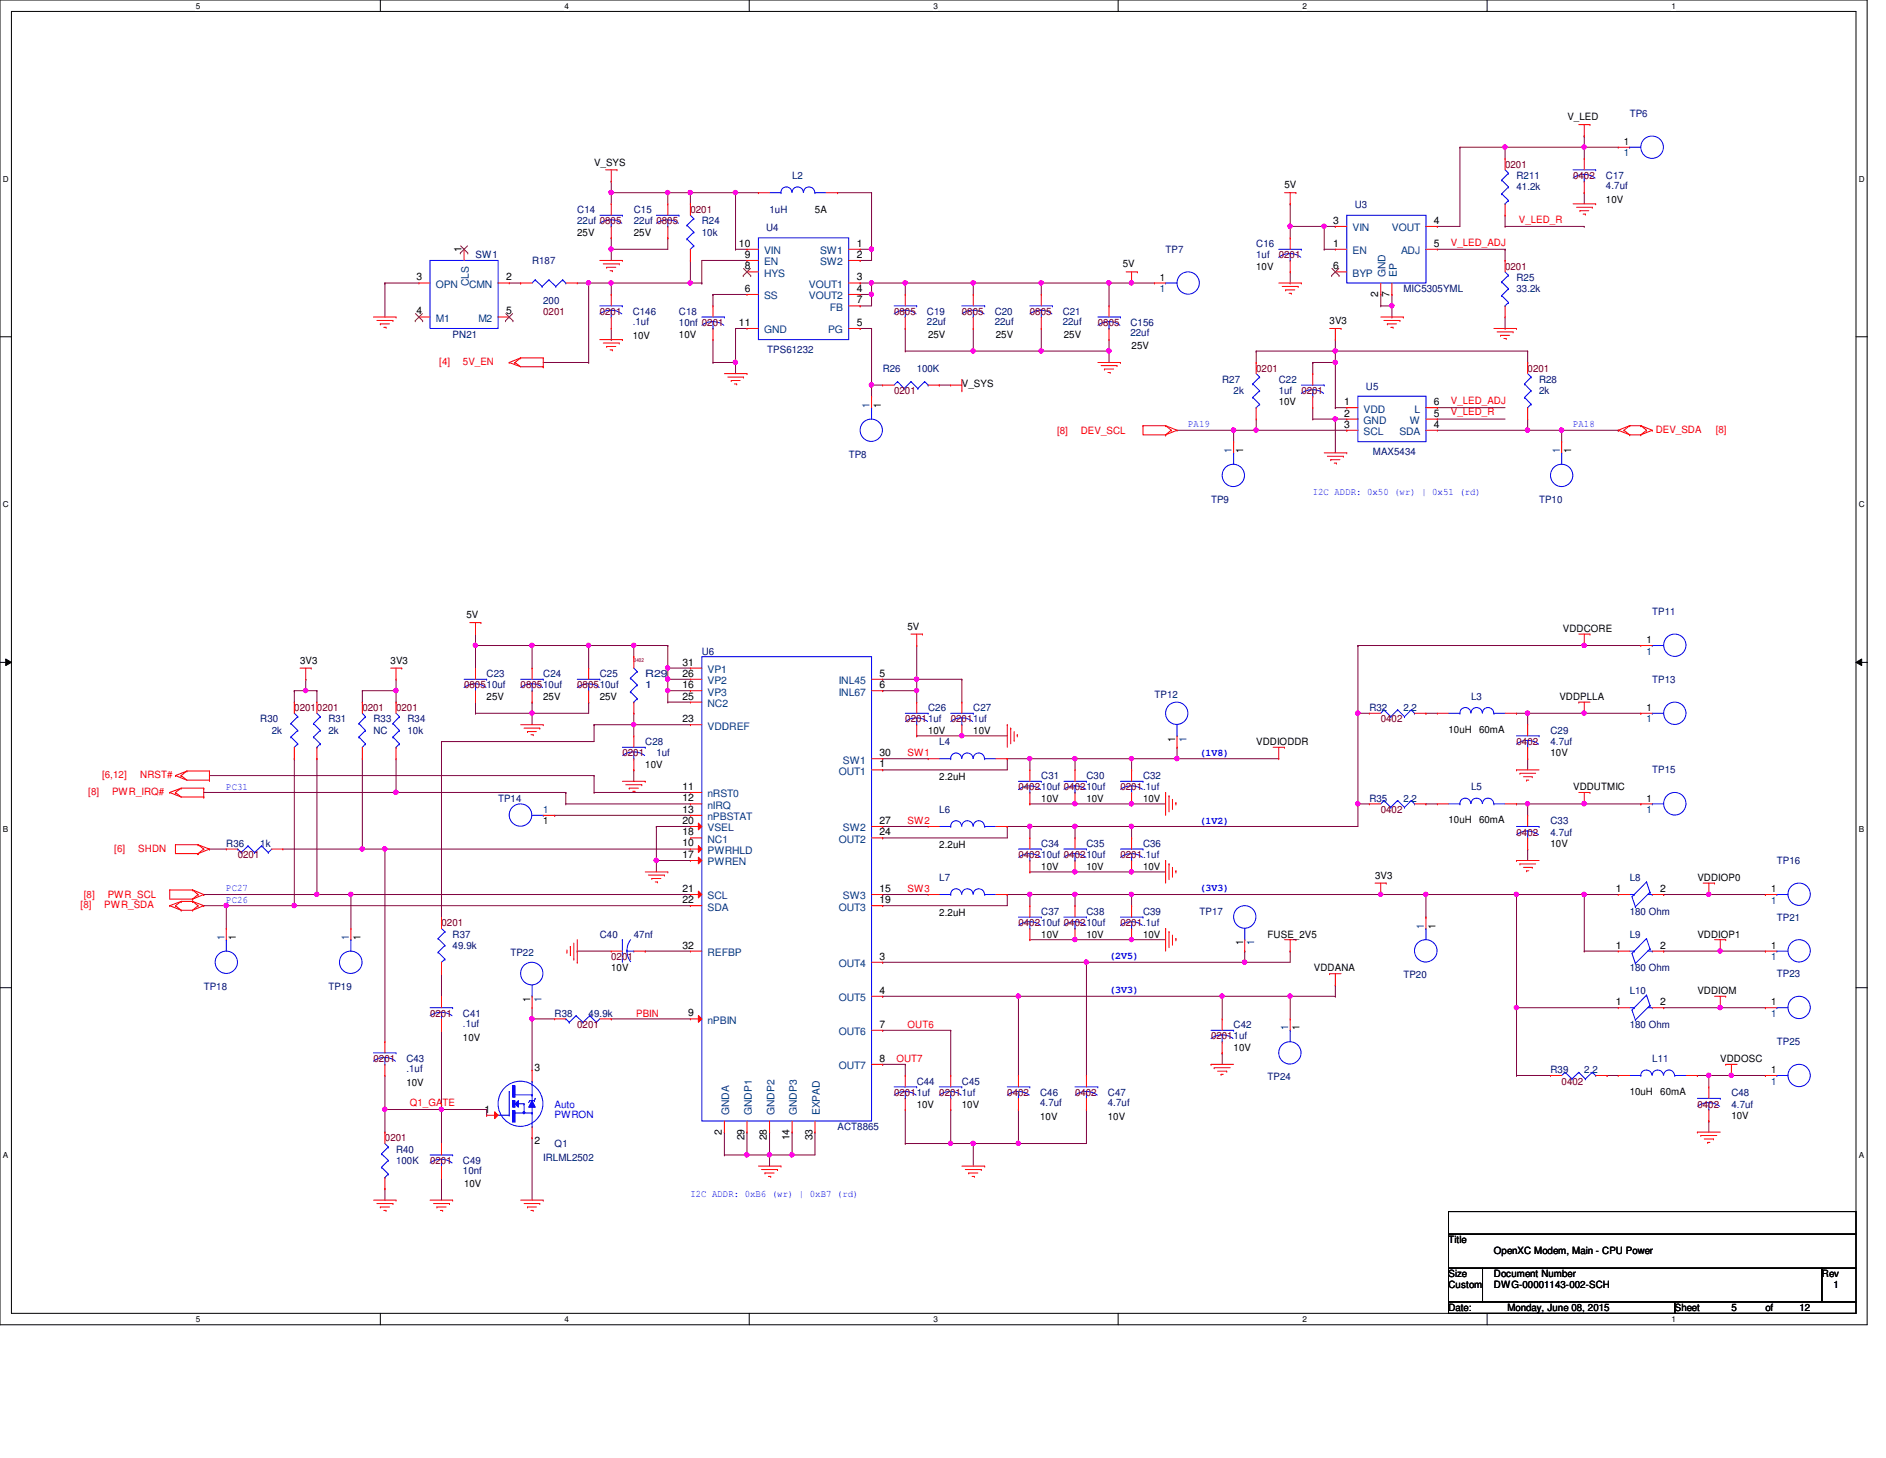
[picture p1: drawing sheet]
<svg xmlns="http://www.w3.org/2000/svg" width="279mm" height="216mm" viewBox="0 0 279 216" stroke-linecap="round" stroke-linejoin="round" font-family="sans-serif">
<defs><g id="words">
<g font-size="1.5">
<text x="232.2" y="17.8">V_LED</text>
<text x="240.6" y="21.5">1</text>
<text x="88" y="24.5">V_SYS</text>
<text x="190.3" y="27.9">5V</text>
<text x="85.5" y="34.9">25V</text>
<text x="93.9" y="34.9">25V</text>
<text x="120.7" y="31.5">5A</text>
<text x="197.5" y="33.1">3</text>
<text x="212.4" y="33.1">4</text>
<text x="237.9" y="30.1">10V</text>
<text x="61.7" y="41.5">3</text>
<text x="68.4" y="37.4" transform="rotate(-90 68.4 37.4)">1</text>
<text x="75" y="41.5">2</text>
<text x="109.5" y="36.5">10</text>
<text x="110.3" y="38.2">9</text>
<text x="110.3" y="39.9">8</text>
<text x="126.9" y="36.5">1</text>
<text x="126.9" y="38.2">2</text>
<text x="126.9" y="41.5">3</text>
<text x="166.3" y="39.6">5V</text>
<text x="171.8" y="41.6">1</text>
<text x="186.1" y="39.9">10V</text>
<text x="197.5" y="36.5">1</text>
<text x="197.5" y="39.9">6</text>
<text x="212.4" y="36.5">5</text>
<text x="61.7" y="46.6">4</text>
<text x="75" y="46.6">5</text>
<text x="110.3" y="43.2">6</text>
<text x="126.9" y="43.2">4</text>
<text x="126.9" y="44.9">7</text>
<text x="197" y="48">3V3</text>
<text x="204.2" y="43.9" transform="rotate(-90 204.2 43.9)">2</text>
<text x="205.8" y="43.9" transform="rotate(-90 205.8 43.9)">7</text>
<text x="93.7" y="50.2">10V</text>
<text x="100.6" y="50">10V</text>
<text x="109.5" y="48.3">11</text>
<text x="126.9" y="48.3">5</text>
<text x="137.5" y="50">25V</text>
<text x="147.5" y="50">25V</text>
<text x="157.6" y="50">25V</text>
<text x="167.6" y="51.6">25V</text>
<text x="142.5" y="57.4">V_SYS</text>
<text x="199.1" y="60">1</text>
<text x="212.4" y="60">6</text>
<text x="130.5" y="60.4" transform="rotate(-90 130.5 60.4)">1</text>
<text x="189.4" y="60">10V</text>
<text x="199.1" y="61.7">2</text>
<text x="199.1" y="63.3">3</text>
<text x="212.4" y="63.3">4</text>
<text x="212.4" y="61.7">5</text>
<text x="184.1" y="67.1" transform="rotate(-90 184.1 67.1)">1</text>
<text x="232.7" y="67.1" transform="rotate(-90 232.7 67.1)">1</text>
<text x="69.1" y="91.6">5V</text>
<text x="134.5" y="93.2">5V</text>
<text x="231.5" y="93.6">VDDCORE</text>
<text x="243.9" y="95.2">1</text>
<text x="44.4" y="98.3">3V3</text>
<text x="57.9" y="98.3">3V3</text>
<text x="101.1" y="98.6">31</text>
<text x="101.1" y="100.2">26</text>
<text x="101.1" y="101.9">16</text>
<text x="130.3" y="100.2">5</text>
<text x="130.3" y="101.9">6</text>
<text x="72.1" y="103.6">25V</text>
<text x="80.5" y="103.6">25V</text>
<text x="88.9" y="103.6">25V</text>
<text x="101.1" y="103.6">25</text>
<text x="101.1" y="106.9">23</text>
<text x="231" y="103.6">VDDPLLA</text>
<text x="243.9" y="105.3">1</text>
<text x="95.6" y="113.7">10V</text>
<text x="130.3" y="112">30</text>
<text x="130.3" y="113.6">1</text>
<text x="137.5" y="108.7">10V</text>
<text x="144.2" y="108.7">10V</text>
<text x="174.1" y="109.8" transform="rotate(-90 174.1 109.8)">1</text>
<text x="186.1" y="110.3">VDDIODDR</text>
<text x="214.6" y="108.5">10uH</text>
<text x="219.1" y="108.5">60mA</text>
<text x="229.7" y="112">10V</text>
<text x="101.1" y="117">11</text>
<text x="101.1" y="118.7">12</text>
<text x="139.1" y="115.5">2.2uH</text>
<text x="154.3" y="118.7">10V</text>
<text x="161" y="118.7">10V</text>
<text x="169.3" y="118.7">10V</text>
<text x="233" y="117.1">VDDUTMIC</text>
<text x="243.9" y="118.7">1</text>
<text x="80.5" y="122.1">1</text>
<text x="101.1" y="120.4">13</text>
<text x="101.1" y="122">20</text>
<text x="101.1" y="123.7">18</text>
<text x="101.1" y="125.3">10</text>
<text x="130.3" y="123.7">24</text>
<text x="130.3" y="122">27</text>
<text x="139.1" y="125.6">2.2uH</text>
<text x="214.6" y="121.9">10uH</text>
<text x="219.1" y="121.9">60mA</text>
<text x="229.7" y="125.4">10V</text>
<text x="101.1" y="127">17</text>
<text x="154.3" y="128.8">10V</text>
<text x="161" y="128.8">10V</text>
<text x="169.3" y="128.8">10V</text>
<text x="203.7" y="130.1">3V3</text>
<text x="251.5" y="130.5">VDDIOP0</text>
<text x="101.1" y="132.1">21</text>
<text x="101.1" y="133.7">22</text>
<text x="130.3" y="132.1">15</text>
<text x="130.3" y="133.7">19</text>
<text x="139.1" y="135.6">2.2uH</text>
<text x="212.6" y="137.5" transform="rotate(-90 212.6 137.5)">1</text>
<text x="239.4" y="132.1">1</text>
<text x="246" y="132.1">2</text>
<text x="262.4" y="132.1">1</text>
<text x="34.9" y="139.1" transform="rotate(-90 34.9 139.1)">1</text>
<text x="53.4" y="139.1" transform="rotate(-90 53.4 139.1)">1</text>
<text x="90.6" y="143.8">10V</text>
<text x="101.1" y="140.5">32</text>
<text x="130.3" y="142.1">3</text>
<text x="154.3" y="138.9">10V</text>
<text x="161" y="138.9">10V</text>
<text x="169.3" y="138.9">10V</text>
<text x="184.1" y="140" transform="rotate(-90 184.1 140)">1</text>
<text x="187.8" y="138.9">FUSE_2V5</text>
<text x="194.6" y="143.8">VDDANA</text>
<text x="239.4" y="140.5">1</text>
<text x="246" y="140.5">2</text>
<text x="251.5" y="138.9">VDDIOP1</text>
<text x="262.4" y="140.5">1</text>
<text x="78.5" y="148.4" transform="rotate(-90 78.5 148.4)">1</text>
<text x="130.3" y="147.2">4</text>
<text x="239.4" y="148.8">1</text>
<text x="246" y="148.8">2</text>
<text x="251.5" y="147.2">VDDIOM</text>
<text x="262.4" y="148.9">1</text>
<text x="68.6" y="154.1">10V</text>
<text x="101.9" y="150.5">9</text>
<text x="130.3" y="152.2">7</text>
<text x="182.8" y="155.6">10V</text>
<text x="192.5" y="152.6" transform="rotate(-90 192.5 152.6)">1</text>
<text x="60.2" y="160.8">10V</text>
<text x="79.2" y="158.6">3</text>
<text x="130.3" y="157.2">8</text>
<text x="254.8" y="157.3">VDDOSC</text>
<text x="262.4" y="159">1</text>
<text x="71.8" y="164.8">1</text>
<text x="135.8" y="164">10V</text>
<text x="142.5" y="164">10V</text>
<text x="154.1" y="165.8">10V</text>
<text x="164.1" y="165.8">10V</text>
<text x="241.4" y="162.1">10uH</text>
<text x="246" y="162.1">60mA</text>
<text x="256.5" y="165.7">10V</text>
<text x="79.2" y="169.4">2</text>
<text x="106.9" y="168" transform="rotate(-90 106.9 168)">2</text>
<text x="110.3" y="168.9" transform="rotate(-90 110.3 168.9)">29</text>
<text x="113.6" y="168.9" transform="rotate(-90 113.6 168.9)">28</text>
<text x="117" y="168.9" transform="rotate(-90 117 168.9)">14</text>
<text x="120.4" y="168.9" transform="rotate(-90 120.4 168.9)">33</text>
<text x="68.7" y="175.7">10V</text>
<text x="214.6" y="184.1">Title</text>
<text x="221.3" y="185.8">OpenXC Modem, Main - CPU Power</text>
<text x="214.6" y="189.1">Size</text>
<text x="214.6" y="190.8">Custom</text>
<text x="221.3" y="189.1">Document Number</text>
<text x="221.3" y="190.8">DWG-00001143-002-SCH</text>
<text x="269.9" y="189.1">Rev</text>
<text x="271.6" y="190.8">1</text>
<text x="214.6" y="194.1">Date:</text>
<text x="223.3" y="194.1">Monday, June 08, 2015</text>
<text x="248.1" y="194.1">Sheet</text>
<text x="256.5" y="194.1">5</text>
<text x="261.5" y="194.1">of</text>
<text x="266.6" y="194.1">12</text>
</g>
<g font-size="1.5" fill="#000080">
<text x="241.4" y="17.3">TP6</text>
<text x="117.3" y="26.5">L2</text>
<text x="224.7" y="26.5">R211</text>
<text x="224.7" y="28.2">41.2k</text>
<text x="237.9" y="26.5">C17</text>
<text x="237.9" y="28">4.7uf</text>
<text x="85.5" y="31.5">C14</text>
<text x="85.5" y="33.2">22uf 0805</text>
<text x="93.9" y="31.5">C15</text>
<text x="93.9" y="33.2">22uf 0805</text>
<text x="104" y="33.2">R24</text>
<text x="104" y="34.9">10k</text>
<text x="113.5" y="34.2">U4</text>
<text x="114" y="31.5">1uH</text>
<text x="200.7" y="30.9">U3</text>
<text x="70.4" y="38.3">SW1</text>
<text x="78.8" y="39.1">R187</text>
<text x="172.7" y="37.4">TP7</text>
<text x="186.1" y="36.6">C16</text>
<text x="186.1" y="38.3">1uf</text>
<text x="224.7" y="41.6">R25</text>
<text x="80.5" y="45">200</text>
<text x="93.7" y="46.7">C146</text>
<text x="100.6" y="46.7">C18</text>
<text x="137.3" y="46.7">C19</text>
<text x="147.4" y="46.7">C20</text>
<text x="157.4" y="46.7">C21</text>
<text x="207.9" y="43.3">MIC5305YML</text>
<text x="224.7" y="43.3">33.2k</text>
<text x="67.1" y="50">PN21</text>
<text x="93.7" y="48.1">.1uf</text>
<text x="100.6" y="48.3">10nf 0201</text>
<text x="113.7" y="52.3">TPS61232</text>
<text x="137.3" y="48.1">22uf</text>
<text x="147.4" y="48.1">22uf</text>
<text x="157.4" y="48.1">22uf</text>
<text x="167.5" y="48.3">C156</text>
<text x="167.5" y="49.8">22uf</text>
<text x="130.8" y="55">R26</text>
<text x="135.8" y="55">100K</text>
<text x="181.1" y="56.7">R27</text>
<text x="182.8" y="58.4">2k</text>
<text x="189.4" y="56.7">C22</text>
<text x="189.4" y="58.4">1uf</text>
<text x="202.4" y="57.7">U5</text>
<text x="228" y="56.7">R28</text>
<text x="228" y="58.4">2k</text>
<text x="125.7" y="67.8">TP8</text>
<text x="203.4" y="67.4">MAX5434</text>
<text x="179.4" y="74.5">TP9</text>
<text x="228" y="74.5">TP10</text>
<text x="244.8" y="91.1">TP11</text>
<text x="72.1" y="100.3">C23</text>
<text x="80.5" y="100.3">C24</text>
<text x="88.9" y="100.3">C25</text>
<text x="95.6" y="100.3">R29</text>
<text x="95.6" y="101.9">1</text>
<text x="104" y="96.9">U6</text>
<text x="244.8" y="101.1">TP13</text>
<text x="38.6" y="107">R30</text>
<text x="48.6" y="107">R31</text>
<text x="55.3" y="107">R33</text>
<text x="60.4" y="107">R34</text>
<text x="137.5" y="105.3">C26</text>
<text x="144.2" y="105.3">C27</text>
<text x="171" y="103.3">TP12</text>
<text x="202.9" y="105.3">R32</text>
<text x="207.9" y="105.3">2.2</text>
<text x="217.9" y="103.6">L3</text>
<text x="40.3" y="108.7">2k</text>
<text x="48.6" y="108.7">2k</text>
<text x="55.3" y="108.7">NC</text>
<text x="60.4" y="108.7">10k</text>
<text x="95.6" y="110.3">C28</text>
<text x="97.2" y="112">1uf</text>
<text x="139.1" y="110.3">L4</text>
<text x="229.7" y="108.7">C29</text>
<text x="229.7" y="110.3">4.7uf</text>
<text x="73.8" y="118.7">TP14</text>
<text x="154.3" y="115.4">C31</text>
<text x="161" y="115.4">C30</text>
<text x="169.3" y="115.4">C32</text>
<text x="202.9" y="118.7">R35</text>
<text x="207.9" y="118.7">2.2</text>
<text x="217.9" y="117.1">L5</text>
<text x="244.8" y="114.5">TP15</text>
<text x="33.5" y="125.4">R36</text>
<text x="38.6" y="125.4">1k</text>
<text x="139.1" y="120.4">L6</text>
<text x="154.3" y="125.4">C34</text>
<text x="161" y="125.4">C35</text>
<text x="169.3" y="125.4">C36</text>
<text x="229.7" y="122.1">C33</text>
<text x="229.7" y="123.7">4.7uf</text>
<text x="139.1" y="130.5">L7</text>
<text x="241.4" y="130.5">L8</text>
<text x="263.2" y="127.9">TP16</text>
<text x="154.3" y="135.5">C37</text>
<text x="161" y="135.5">C38</text>
<text x="169.3" y="135.5">C39</text>
<text x="177.7" y="135.5">TP17</text>
<text x="241.4" y="135.5">180 Ohm</text>
<text x="263.2" y="136.3">TP21</text>
<text x="67.1" y="138.9">R37</text>
<text x="67.1" y="140.5">49.9k</text>
<text x="75.6" y="141.5">TP22</text>
<text x="88.9" y="138.9">C40</text>
<text x="93.9" y="138.9">47nf</text>
<text x="241.4" y="138.9">L9</text>
<text x="241.4" y="143.8">180 Ohm</text>
<text x="30.2" y="146.6">TP18</text>
<text x="48.6" y="146.6">TP19</text>
<text x="207.9" y="144.9">TP20</text>
<text x="241.4" y="147.2">L10</text>
<text x="263.2" y="144.7">TP23</text>
<text x="68.6" y="150.6">C41</text>
<text x="68.6" y="152.1">.1uf</text>
<text x="82.2" y="150.6">R38</text>
<text x="87.2" y="150.6">49.9k</text>
<text x="182.8" y="152.2">C42</text>
<text x="241.4" y="152.2">180 Ohm</text>
<text x="263.2" y="154.8">TP25</text>
<text x="60.2" y="157.3">C43</text>
<text x="60.2" y="158.8">.1uf</text>
<text x="135.8" y="160.6">C44</text>
<text x="142.5" y="160.6">C45</text>
<text x="187.8" y="160">TP24</text>
<text x="229.7" y="159">R39</text>
<text x="234.7" y="159">2.2</text>
<text x="244.8" y="157.3">L11</text>
<text x="124.1" y="167.3">ACT8865</text>
<text x="154.1" y="162.3">C46</text>
<text x="154.1" y="163.8">4.7uf</text>
<text x="164.1" y="162.3">C47</text>
<text x="164.1" y="163.8">4.7uf</text>
<text x="256.5" y="162.3">C48</text>
<text x="256.5" y="164">4.7uf</text>
<text x="58.7" y="170.7">R40</text>
<text x="58.7" y="172.4">100K</text>
<text x="68.6" y="172.4">C49</text>
<text x="68.6" y="173.9">10nf</text>
<text x="80.5" y="171.9">IRLML2502</text>
<text x="82.2" y="169.8">Q1</text>
</g>
<g font-size="1.5" fill="#004080">
<text x="240.6" y="23.2">1</text>
<text x="200.4" y="34.2">VIN</text>
<text x="206.2" y="34.2">VOUT</text>
<text x="113.2" y="37.6">VIN</text>
<text x="113.2" y="39.3">EN</text>
<text x="113.2" y="41">HYS</text>
<text x="121.5" y="37.6">SW1</text>
<text x="121.5" y="39.3">SW2</text>
<text x="200.4" y="37.6">EN</text>
<text x="200.4" y="41">BYP</text>
<text x="205.3" y="41.1" transform="rotate(-90 205.3 41.1)">GND</text>
<text x="206.9" y="41.1" transform="rotate(-90 206.9 41.1)">EP</text>
<text x="207.6" y="37.6">ADJ</text>
<text x="64.6" y="42.6">OPN</text>
<text x="64.6" y="47.7">M1</text>
<text x="69.5" y="42.4" transform="rotate(-90 69.5 42.4)">CLS</text>
<text x="69.5" y="42.6">CMN</text>
<text x="70.9" y="47.7">M2</text>
<text x="113.2" y="44.3">SS</text>
<text x="119.8" y="42.6">VOUT1</text>
<text x="119.8" y="44.3">VOUT2</text>
<text x="122.9" y="46">FB</text>
<text x="171.8" y="43.3">1</text>
<text x="113.2" y="49.4">GND</text>
<text x="122.7" y="49.4">PG</text>
<text x="128.8" y="60.4" transform="rotate(-90 128.8 60.4)">1</text>
<text x="202" y="61.1">VDD</text>
<text x="202" y="62.8">GND</text>
<text x="202" y="64.4">SCL</text>
<text x="207.3" y="64.4">SDA</text>
<text x="208.9" y="62.8">W</text>
<text x="209.5" y="61.1">L</text>
<text x="182.5" y="67.1" transform="rotate(-90 182.5 67.1)">1</text>
<text x="231.1" y="67.1" transform="rotate(-90 231.1 67.1)">1</text>
<text x="104.8" y="99.7">VP1</text>
<text x="104.8" y="101.3">VP2</text>
<text x="124.2" y="101.3">INL45</text>
<text x="243.9" y="96.9">1</text>
<text x="104.8" y="103">VP3</text>
<text x="104.8" y="104.7">NC2</text>
<text x="124.2" y="103">INL67</text>
<text x="243.9" y="107">1</text>
<text x="104.8" y="108">VDDREF</text>
<text x="124.9" y="113.1">SW1</text>
<text x="175.8" y="109.8" transform="rotate(-90 175.8 109.8)">1</text>
<text x="104.8" y="118.1">nRST0</text>
<text x="104.8" y="119.8">nIRQ</text>
<text x="124.2" y="114.7">OUT1</text>
<text x="80.5" y="120.4">1</text>
<text x="104.8" y="121.5">nPBSTAT</text>
<text x="104.8" y="123.1">VSEL</text>
<text x="104.8" y="124.8">NC1</text>
<text x="124.2" y="124.8">OUT2</text>
<text x="124.9" y="123.1">SW2</text>
<text x="243.9" y="120.4">1</text>
<text x="104.8" y="126.4">PWRHLD</text>
<text x="104.8" y="128.1">PWREN</text>
<text x="104.8" y="133.2">SCL</text>
<text x="104.8" y="134.8">SDA</text>
<text x="124.2" y="134.8">OUT3</text>
<text x="124.9" y="133.2">SW3</text>
<text x="210.9" y="137.5" transform="rotate(-90 210.9 137.5)">1</text>
<text x="262.4" y="133.8">1</text>
<text x="33.3" y="139.1" transform="rotate(-90 33.3 139.1)">1</text>
<text x="51.7" y="139.1" transform="rotate(-90 51.7 139.1)">1</text>
<text x="104.8" y="141.6">REFBP</text>
<text x="124.2" y="143.2">OUT4</text>
<text x="185.8" y="140" transform="rotate(-90 185.8 140)">1</text>
<text x="262.4" y="142.2">1</text>
<text x="80.2" y="148.4" transform="rotate(-90 80.2 148.4)">1</text>
<text x="124.2" y="148.3">OUT5</text>
<text x="104.8" y="151.6">nPBIN</text>
<text x="124.2" y="153.3">OUT6</text>
<text x="190.8" y="152.6" transform="rotate(-90 190.8 152.6)">1</text>
<text x="262.4" y="150.6">1</text>
<text x="124.2" y="158.3">OUT7</text>
<text x="262.4" y="160.6">1</text>
<text x="108" y="165.1" transform="rotate(-90 108 165.1)">GNDA</text>
<text x="111.4" y="165.1" transform="rotate(-90 111.4 165.1)">GNDP1</text>
<text x="114.7" y="165.1" transform="rotate(-90 114.7 165.1)">GNDP2</text>
<text x="118.1" y="165.1" transform="rotate(-90 118.1 165.1)">GNDP3</text>
<text x="121.5" y="165.1" transform="rotate(-90 121.5 165.1)">EXPAD</text>
</g>
<g font-size="1.5" fill="#800000">
<text x="223" y="24.8">0201</text>
<text x="233" y="26.5">0402</text>
<text x="102.3" y="31.5">0201</text>
<text x="189.4" y="38.3">0201</text>
<text x="223" y="39.9">0201</text>
<text x="80.5" y="46.7">0201</text>
<text x="88.9" y="46.7">0201</text>
<text x="132.5" y="46.7">0805</text>
<text x="142.5" y="46.7">0805</text>
<text x="152.6" y="46.7">0805</text>
<text x="162.6" y="48.3">0805</text>
<text x="132.5" y="58.4">0201</text>
<text x="186.1" y="55">0201</text>
<text x="192.8" y="58.4">0201</text>
<text x="226.3" y="55">0201</text>
<text x="68.7" y="101.9">080510uf</text>
<text x="77.1" y="101.9">080510uf</text>
<text x="85.5" y="101.9">080510uf</text>
<text x="43.6" y="105.3">02010201</text>
<text x="53.7" y="105.3">0201</text>
<text x="58.7" y="105.3">0201</text>
<text x="134.1" y="107">02011uf</text>
<text x="140.8" y="107">02011uf</text>
<text x="204.6" y="107">0402</text>
<text x="92.2" y="112">0201</text>
<text x="224.7" y="110.3">0402</text>
<text x="150.9" y="117.1">040210uf 040210uf</text>
<text x="166" y="117.1">0201.1uf</text>
<text x="204.6" y="120.4">0402</text>
<text x="224.7" y="123.7">0402</text>
<text x="35.2" y="127.1">0201</text>
<text x="150.9" y="127.1">040210uf 040210uf</text>
<text x="166" y="127.1">0201.1uf</text>
<text x="65.4" y="137.2">0201</text>
<text x="150.9" y="137.2">040210uf 040210uf</text>
<text x="166" y="137.2">0201.1uf</text>
<text x="90.6" y="142.2">0201</text>
<text x="63.7" y="150.6">0201</text>
<text x="85.5" y="152.2">0201</text>
<text x="179.4" y="153.9">02011uf</text>
<text x="55.3" y="157.3">0201</text>
<text x="231.4" y="160.6">0402</text>
<text x="132.5" y="162.3">02011uf</text>
<text x="139.1" y="162.3">02011uf</text>
<text x="149.2" y="162.3">0402</text>
<text x="159.3" y="162.3">0402</text>
<text x="251.5" y="164">0402</text>
<text x="57" y="169">0201</text>
<text x="63.7" y="172.4">0201</text>
</g>
<g font-size="1.5" fill="#f00">
<text x="225" y="33">V_LED_R</text>
<text x="214.9" y="36.4">V_LED_ADJ</text>
<text x="65.1" y="54">[4]</text>
<text x="68.6" y="54">5V_EN</text>
<text x="214.9" y="59.8">V_LED_ADJ</text>
<text x="156.6" y="64.2">[8]</text>
<text x="160.1" y="64.2">DEV_SCL</text>
<text x="214.9" y="61.5">V_LED_R</text>
<text x="245.3" y="64.1">DEV_SDA</text>
<text x="254.2" y="64.1">[8]</text>
<text x="134.5" y="112">SW1</text>
<text x="13.1" y="117.7">[8]</text>
<text x="15.1" y="115.2">[6,12]</text>
<text x="16.6" y="117.7">PWR_IRQ#</text>
<text x="20.8" y="115.2">NRST#</text>
<text x="134.5" y="122">SW2</text>
<text x="16.9" y="126.1">[6]</text>
<text x="20.5" y="126.1">SHDN</text>
<text x="11.9" y="134.5">[8]</text>
<text x="12.4" y="133">[8]</text>
<text x="15.5" y="134.5">PWR_SDA</text>
<text x="16" y="133">PWR_SCL</text>
<text x="134.5" y="132.1">SW3</text>
<text x="94.2" y="150.5">PBIN</text>
<text x="134.5" y="152.2">OUT6</text>
<text x="132.8" y="157.3">OUT7</text>
<text x="60.7" y="163.7">Q1_GATE</text>
</g>
<g font-size="1.5" fill="#00f">
<text x="176" y="63.3">PA19</text>
<text x="233" y="63.3">PA18</text>
<text x="194.5" y="73.3">I2C ADDR: 0x50 (wr) | 0x51 (rd)</text>
<text x="177.7" y="111.9">(1V8)</text>
<text x="33.5" y="116.9">PC31</text>
<text x="177.7" y="122">(1V2)</text>
<text x="33.5" y="132">PC27</text>
<text x="177.7" y="132">(3V3)</text>
<text x="33.5" y="133.7">PC26</text>
<text x="164.3" y="142.1">(2V5)</text>
<text x="164.3" y="147.1">(3V3)</text>
<text x="82.2" y="164">Auto</text>
<text x="82.2" y="165.5">PWRON</text>
<text x="102.3" y="177.2">I2C ADDR: 0xB6 (wr) | 0xB7 (rd)</text>
</g>
<g font-size="1.2">
<text x="29" y="1.3">5</text>
<text x="83.7" y="1.3">4</text>
<text x="138.3" y="1.3">3</text>
<text x="193" y="1.3">2</text>
<text x="247.6" y="1.3">1</text>
<text x=".4" y="26.9">D</text>
<text x="275.4" y="26.9">D</text>
<text x=".4" y="75.1">C</text>
<text x="275.4" y="75.1">C</text>
<text x=".4" y="123.3">B</text>
<text x="275.4" y="123.3">B</text>
<text x=".4" y="171.4">A</text>
<text x="275.4" y="171.4">A</text>
<text x="29" y="195.7">5</text>
<text x="83.7" y="195.7">4</text>
<text x="138.3" y="195.7">3</text>
<text x="193" y="195.7">2</text>
<text x="247.6" y="195.7">1</text>
</g>
<text font-size=".8" fill="#800000" x="93.9" y="98">0402</text>
</g></defs>
<path d="M0 0h276.6v196.2h-276.6zM1.7 1.7h273.3v192.8h-273.3z" fill="none" stroke="#000" stroke-width=".15"/>
<g fill="#fff">
<path d="M29 .2h.6v1.3h-.6z"/>
<path d="M29 194.6h.6v1.4h-.6z"/>
</g>
<path d="M56.3 0v1.7M56.3 194.5v1.7" fill="none" stroke="#000" stroke-width=".15"/>
<g fill="#fff">
<path d="M83.7 .2h.6v1.3h-.6z"/>
<path d="M83.7 194.6h.6v1.4h-.6z"/>
</g>
<path d="M111 0v1.7M111 194.5v1.7" fill="none" stroke="#000" stroke-width=".15"/>
<g fill="#fff">
<path d="M138.3 .2h.6v1.3h-.6z"/>
<path d="M138.3 194.6h.6v1.4h-.6z"/>
</g>
<path d="M165.7 0v1.7M165.7 194.5v1.7" fill="none" stroke="#000" stroke-width=".15"/>
<g fill="#fff">
<path d="M193 .2h.6v1.3h-.6z"/>
<path d="M193 194.6h.6v1.4h-.6z"/>
</g>
<path d="M220.3 0v1.7M220.3 194.5v1.7" fill="none" stroke="#000" stroke-width=".15"/>
<g fill="#fff">
<path d="M247.6 .2h.6v1.3h-.6z"/>
<path d="M247.6 194.6h.6v1.4h-.6z"/>
<path d="M.4 25.8h.9v1.3h-.9z"/>
<path d="M275.4 25.8h.8v1.3h-.8z"/>
<path d="M.4 74h.9v1.3h-.9z"/>
<path d="M275.4 74h.8v1.3h-.8z"/>
</g>
<path d="M0 49.9h1.7M275 49.9h1.6" fill="none" stroke="#000" stroke-width=".15"/>
<g fill="#fff">
<path d="M.4 122.2h.8v1.3h-.8z"/>
<path d="M275.4 122.2h.7v1.3h-.7z"/>
</g>
<path d="M0 98.1h1.7M.8 97.6l.9 .5-.9 .5zM275 98.1l.8-.5v1zM275 98.1h1.6" fill="none" stroke="#000" stroke-width=".15"/>
<path d="M.8 97.6l.9 .5-.9 .5zM275 98.1l.8-.5v1z" fill="#000"/>
<g fill="#fff">
<path d="M.4 170.3h.8v1.4h-.8z"/>
<path d="M275.4 170.3h.7v1.4h-.7z"/>
</g>
<path d="M0 146.3h1.7M275 146.3h1.6" fill="none" stroke="#000" stroke-width=".15"/>
<g fill="none" stroke="#800040" stroke-width=".15">
<path d="M130.8 112.4h.1M130.8 114h.1M130.8 112.4h6.7M149.2 112.4h.1M149.2 112.4h3.4M149.2 112.4v1.6h-18.4M130.8 122.4h.1M130.8 124.1h.1M130.8 132.5h.1M130.8 134.1h.1M130.8 122.4h6.7M130.8 132.5h6.7"/>
<path d="M149.2 122.4h.1M149.2 132.5h.1M149.2 122.4v1.7h-18.4M149.2 132.5v1.6h-18.4M149.2 122.4h3.4M149.2 132.5h3.4M130.8 142.5h.1M130.8 142.5h30.2"/>
</g>
<circle cx="160.9" cy="142.5" r=".32" fill="#f0f"/>
<circle cx="160.9" cy="142.5" r=".32" fill="none" stroke="#f0f" stroke-width=".15"/>
<path d="M130.8 147.5h.1M130.8 147.5h20.1" fill="none" stroke="#800040" stroke-width=".15"/>
<circle cx="150.9" cy="147.5" r=".32" fill="#f0f"/>
<circle cx="150.9" cy="147.5" r=".32" fill="none" stroke="#f0f" stroke-width=".15"/>
<g fill="none" stroke="#800040" stroke-width=".15">
<path d="M130.8 152.6h.1M130.8 157.6h.1M130.8 152.6h10M130.8 157.6h3.3M134.1 157.6h.1M134.1 157.6v1.7M140.8 152.6h.1M140.8 152.6v6.7M150.9 147.5h.1M150.9 147.5v11.8M161 142.5h.1M161 142.5h23.4"/>
<path d="M181.1 147.5h10M191.1 147.5h.1"/>
</g>
<circle cx="184.4" cy="142.5" r=".32" fill="#f0f"/>
<circle cx="184.4" cy="142.5" r=".32" fill="none" stroke="#f0f" stroke-width=".15"/>
<path d="M107.3 167.6h.1M107.3 167.6v3.4M110.7 171h.1M114 167.6h.1M114 167.6v3.4h-3.3M120.7 167.6h.1M120.7 167.6v3.4" fill="none" stroke="#800040" stroke-width=".15"/>
<circle cx="114" cy="171" r=".32" fill="#f0f"/>
<circle cx="114" cy="171" r=".32" fill="none" stroke="#f0f" stroke-width=".15"/>
<path d="M110.7 167.6h.1M110.7 167.6v3.4M114 171h.1M114 171h6.7M117.3 167.6h.1M117.3 171h.1M117.3 167.6v3.4" fill="none" stroke="#800040" stroke-width=".15"/>
<circle cx="117.3" cy="171" r=".32" fill="#f0f"/>
<circle cx="117.3" cy="171" r=".32" fill="none" stroke="#f0f" stroke-width=".15"/>
<path d="M107.3 171h.1M107.3 171h3.4" fill="none" stroke="#800040" stroke-width=".15"/>
<circle cx="110.6" cy="171" r=".32" fill="#f0f"/>
<circle cx="110.6" cy="171" r=".32" fill="none" stroke="#f0f" stroke-width=".15"/>
<path d="M114 171h.1M114 171v1.7M134.1 164.3h.1M134.1 169.3h.1M134.1 164.3v5M134.1 169.3h6.7" fill="none" stroke="#800040" stroke-width=".15"/>
<circle cx="140.8" cy="169.3" r=".32" fill="#f0f"/>
<circle cx="140.8" cy="169.3" r=".32" fill="none" stroke="#f0f" stroke-width=".15"/>
<path d="M150.9 164.3h.1M150.9 169.3h.1M150.9 164.3v5M161 164.3h.1M161 164.3v5h-10.1" fill="none" stroke="#800040" stroke-width=".15"/>
<circle cx="150.9" cy="169.3" r=".32" fill="#f0f"/>
<circle cx="150.9" cy="169.3" r=".32" fill="none" stroke="#f0f" stroke-width=".15"/>
<path d="M140.8 164.3h.1M140.8 169.3h.1M140.8 164.3v5M140.8 169.3h3.4M144.2 169.3h.1M144.2 169.3v3.4" fill="none" stroke="#800040" stroke-width=".15"/>
<circle cx="144.2" cy="169.3" r=".32" fill="#f0f"/>
<circle cx="144.2" cy="169.3" r=".32" fill="none" stroke="#f0f" stroke-width=".15"/>
<path d="M130.8 100.6h.1M130.8 102.3h.1M130.8 100.6h5M130.8 102.3h5M144.2 169.3h.1M144.2 169.3h6.7" fill="none" stroke="#800040" stroke-width=".15"/>
<circle cx="135.8" cy="102.3" r=".32" fill="#f0f"/>
<circle cx="135.8" cy="102.3" r=".32" fill="none" stroke="#f0f" stroke-width=".15"/>
<path d="M70.4 93.9h.1M70.4 95.6h.1M70.4 93.9v1.7M70.4 95.6h8.4M142.5 109h.1M142.5 109h6.7" fill="none" stroke="#800040" stroke-width=".15"/>
<circle cx="78.8" cy="95.6" r=".32" fill="#f0f"/>
<circle cx="78.8" cy="95.6" r=".32" fill="none" stroke="#f0f" stroke-width=".15"/>
<circle cx="70.4" cy="95.6" r=".32" fill="#f0f"/>
<circle cx="70.4" cy="95.6" r=".32" fill="none" stroke="#f0f" stroke-width=".15"/>
<path d="M98.9 95.6h.1M98.9 95.6v3.3M98.9 104h.1M98.9 102.3h.1M98.9 104h3.4M98.9 102.3v1.7M98.9 102.3h3.4" fill="none" stroke="#800040" stroke-width=".15"/>
<circle cx="98.9" cy="102.3" r=".32" fill="#f0f"/>
<circle cx="98.9" cy="102.3" r=".32" fill="none" stroke="#f0f" stroke-width=".15"/>
<path d="M201.2 95.6h.1M201.2 95.6h33.5M98.9 100.6h.1M98.9 100.6h3.4M98.9 100.6v1.7" fill="none" stroke="#800040" stroke-width=".15"/>
<circle cx="234.7" cy="95.6" r=".32" fill="#f0f"/>
<circle cx="234.7" cy="95.6" r=".32" fill="none" stroke="#f0f" stroke-width=".15"/>
<path d="M204.6 132.5h6.6M211.2 132.5h.1" fill="none" stroke="#800040" stroke-width=".15"/>
<circle cx="204.5" cy="132.4" r=".32" fill="#f0f"/>
<circle cx="204.5" cy="132.4" r=".32" fill="none" stroke="#f0f" stroke-width=".15"/>
<circle cx="211.2" cy="132.4" r=".32" fill="#f0f"/>
<circle cx="211.2" cy="132.4" r=".32" fill="none" stroke="#f0f" stroke-width=".15"/>
<path d="M201.2 95.6h.1M201.2 95.6v10M246.5 132.5h.1M246.5 132.5h6.7" fill="none" stroke="#800040" stroke-width=".15"/>
<circle cx="201.1" cy="105.6" r=".32" fill="#f0f"/>
<circle cx="201.1" cy="105.6" r=".32" fill="none" stroke="#f0f" stroke-width=".15"/>
<path d="M201.2 105.6h.1M201.2 105.6h1.7M181.1 155.9h.1M181.1 147.5h.1M181.1 147.5v3.4M181.1 155.9v1.7M246.5 140.8h.1M246.5 140.8h8.3" fill="none" stroke="#800040" stroke-width=".15"/>
<circle cx="181" cy="147.5" r=".32" fill="#f0f"/>
<circle cx="181" cy="147.5" r=".32" fill="none" stroke="#f0f" stroke-width=".15"/>
<path d="M234.7 132.5h.1M234.7 132.5v8.3" fill="none" stroke="#800040" stroke-width=".15"/>
<circle cx="234.7" cy="132.4" r=".32" fill="#f0f"/>
<circle cx="234.7" cy="132.4" r=".32" fill="none" stroke="#f0f" stroke-width=".15"/>
<path d="M224.7 149.2h.1M224.7 149.2v10.1M246.5 149.2h.1M246.5 149.2h8.3M253.2 159.3h.1M253.2 159.3h3.3M253.2 159.3v1.7" fill="none" stroke="#800040" stroke-width=".15"/>
<circle cx="253.1" cy="159.2" r=".32" fill="#f0f"/>
<circle cx="253.1" cy="159.2" r=".32" fill="none" stroke="#f0f" stroke-width=".15"/>
<path d="M135.8 100.6h.1M135.8 100.6v1.7M142.5 100.6h.1M142.5 100.6v3.4M97.2 122.4h.1M97.2 122.4h5.1M97.2 122.4v5M95.6 140.8h.1M95.6 140.8h6.7M253.2 166h.1M253.2 166v1.6" fill="none" stroke="#800040" stroke-width=".15"/>
<circle cx="97.2" cy="127.4" r=".32" fill="#f0f"/>
<circle cx="97.2" cy="127.4" r=".32" fill="none" stroke="#f0f" stroke-width=".15"/>
<path d="M31 114.9h.1M31 114.9h57M30.2 132.5h.1M30.2 132.5h16.7M97.2 127.4h.1M97.2 127.4h5.1M97.2 127.4v1.7" fill="none" stroke="#800040" stroke-width=".15"/>
<circle cx="46.9" cy="132.4" r=".32" fill="#f0f"/>
<circle cx="46.9" cy="132.4" r=".32" fill="none" stroke="#f0f" stroke-width=".15"/>
<path d="M58.7 102.3h.1M58.7 100.6v1.7M167.6 112.4h.1M167.6 112.4v1.6M167.6 112.4h6.8M174.4 112.4h.1M30.2 134.1h3.3M33.5 134.1h.1M167.6 122.4h.1M167.6 122.4v1.7M167.6 122.4h33.6" fill="none" stroke="#800040" stroke-width=".15"/>
<circle cx="167.6" cy="122.4" r=".32" fill="#f0f"/>
<circle cx="167.6" cy="122.4" r=".32" fill="none" stroke="#f0f" stroke-width=".15"/>
<path d="M152.6 112.4h.1M152.6 112.4v1.6M152.6 112.4h6.7M159.3 132.5h.1M159.3 132.5h8.3" fill="none" stroke="#800040" stroke-width=".15"/>
<circle cx="159.2" cy="112.3" r=".32" fill="#f0f"/>
<circle cx="159.2" cy="112.3" r=".32" fill="none" stroke="#f0f" stroke-width=".15"/>
<circle cx="152.5" cy="112.3" r=".32" fill="#f0f"/>
<circle cx="152.5" cy="112.3" r=".32" fill="none" stroke="#f0f" stroke-width=".15"/>
<path d="M159.3 112.4h.1M159.3 112.4v1.6M159.3 112.4h8.3" fill="none" stroke="#800040" stroke-width=".15"/>
<circle cx="167.6" cy="112.3" r=".32" fill="#f0f"/>
<circle cx="167.6" cy="112.3" r=".32" fill="none" stroke="#f0f" stroke-width=".15"/>
<path d="M152.6 122.4h.1M152.6 122.4v1.7M152.6 122.4h6.7" fill="none" stroke="#800040" stroke-width=".15"/>
<circle cx="159.2" cy="122.4" r=".32" fill="#f0f"/>
<circle cx="159.2" cy="122.4" r=".32" fill="none" stroke="#f0f" stroke-width=".15"/>
<circle cx="152.5" cy="122.4" r=".32" fill="#f0f"/>
<circle cx="152.5" cy="122.4" r=".32" fill="none" stroke="#f0f" stroke-width=".15"/>
<path d="M152.6 132.5h.1M152.6 132.5v1.6M152.6 132.5h6.7M159.3 122.4h.1M159.3 122.4v1.7" fill="none" stroke="#800040" stroke-width=".15"/>
<circle cx="159.2" cy="132.4" r=".32" fill="#f0f"/>
<circle cx="159.2" cy="132.4" r=".32" fill="none" stroke="#f0f" stroke-width=".15"/>
<circle cx="152.5" cy="132.4" r=".32" fill="#f0f"/>
<circle cx="152.5" cy="132.4" r=".32" fill="none" stroke="#f0f" stroke-width=".15"/>
<path d="M135.8 95.6h.1M135.8 95.6v5M135.8 100.6h.1M135.8 102.3h.1M135.8 100.6h6.7M135.8 102.3v1.7M159.3 132.5h.1M159.3 132.5v1.6" fill="none" stroke="#800040" stroke-width=".15"/>
<circle cx="135.8" cy="100.6" r=".32" fill="#f0f"/>
<circle cx="135.8" cy="100.6" r=".32" fill="none" stroke="#f0f" stroke-width=".15"/>
<path d="M201.2 105.6h.1M201.2 105.6v13.4" fill="none" stroke="#800040" stroke-width=".15"/>
<circle cx="201.1" cy="119" r=".32" fill="#f0f"/>
<circle cx="201.1" cy="119" r=".32" fill="none" stroke="#f0f" stroke-width=".15"/>
<g fill="none" stroke="#800040" stroke-width=".15">
<path d="M201.2 119h.1M201.2 119h1.7M211.2 105.6h.1M211.2 105.6h1.7M224.7 105.6h.1M224.7 105.6h10M226.3 105.6h.1M226.3 112.4h.1M226.3 105.6v1.7M226.3 112.4v1.6M224.7 159.3h.1M224.7 159.3h5"/>
<path d="M238.1 159.3h.1M238.1 159.3h1.6M251.5 159.3h.1M251.5 159.3h1.7"/>
</g>
<circle cx="226.3" cy="105.6" r=".32" fill="#f0f"/>
<circle cx="226.3" cy="105.6" r=".32" fill="none" stroke="#f0f" stroke-width=".15"/>
<path d="M226.3 119h.1M226.3 119h8.4" fill="none" stroke="#800040" stroke-width=".15"/>
<circle cx="234.7" cy="119" r=".32" fill="#f0f"/>
<circle cx="234.7" cy="119" r=".32" fill="none" stroke="#f0f" stroke-width=".15"/>
<path d="M211.2 119h.1M211.2 119h1.7M224.7 119h.1M224.7 119h1.6M226.3 119h.1M226.3 119v1.7M226.3 125.7h.1M226.3 125.7v1.7" fill="none" stroke="#800040" stroke-width=".15"/>
<circle cx="226.3" cy="119" r=".32" fill="#f0f"/>
<circle cx="226.3" cy="119" r=".32" fill="none" stroke="#f0f" stroke-width=".15"/>
<path d="M78.8 95.6h.1M78.8 95.6h8.4M167.6 132.5h.1M167.6 132.5v1.6M167.6 132.5h37" fill="none" stroke="#800040" stroke-width=".15"/>
<circle cx="167.6" cy="132.4" r=".32" fill="#f0f"/>
<circle cx="167.6" cy="132.4" r=".32" fill="none" stroke="#f0f" stroke-width=".15"/>
<path d="M201.2 119h.1M201.2 119v3.4M224.7 132.5h.1M224.7 132.5v16.7M234.7 132.5h.1M234.7 132.5h5M234.7 140.8h.1M234.7 140.8h5" fill="none" stroke="#800040" stroke-width=".15"/>
<circle cx="224.6" cy="149.2" r=".32" fill="#f0f"/>
<circle cx="224.6" cy="149.2" r=".32" fill="none" stroke="#f0f" stroke-width=".15"/>
<circle cx="224.6" cy="132.4" r=".32" fill="#f0f"/>
<circle cx="224.6" cy="132.4" r=".32" fill="none" stroke="#f0f" stroke-width=".15"/>
<path d="M43.6 112.4h.1M43.6 112.4v21.7M31 125.7h.1M31 125.7h2.5M43.6 134.1h.1M43.6 134.1h58.7M46.9 132.5h5.1M52 132.5h.1M78.8 150.9h.1M78.8 150.9h3.4M90.6 150.9h.1M90.6 150.9h11.7" fill="none" stroke="#800040" stroke-width=".15"/>
<circle cx="43.6" cy="134.1" r=".32" fill="#f0f"/>
<circle cx="43.6" cy="134.1" r=".32" fill="none" stroke="#f0f" stroke-width=".15"/>
<path d="M43.6 102.3h.1M43.6 102.3v1.7M46.9 112.4h.1M46.9 102.3h.1M46.9 102.3v1.7M46.9 112.4v20.1M57 125.7h.1M57 125.7h45.3" fill="none" stroke="#800040" stroke-width=".15"/>
<circle cx="57" cy="125.7" r=".32" fill="#f0f"/>
<circle cx="57" cy="125.7" r=".32" fill="none" stroke="#f0f" stroke-width=".15"/>
<path d="M65.4 164.3h.1M65.4 164.3h6.7" fill="none" stroke="#800040" stroke-width=".15"/>
<circle cx="65.4" cy="164.3" r=".32" fill="#f0f"/>
<circle cx="65.4" cy="164.3" r=".32" fill="none" stroke="#f0f" stroke-width=".15"/>
<g fill="none" stroke="#800040" stroke-width=".15">
<path d="M43.6 102.3h.1M45.3 100.6h.1M45.3 100.6v1.7h-1.7M88 114.9h.1M88 117.3h.1M88 114.9v2.4M88 117.3h14.3M57 125.7h.1M57 125.7v28.6M224.7 132.5h.1M224.7 132.5h10M57 159.3v5"/>
<path d="M78.8 150.9h.1M78.8 150.9v7.6M197.8 145.9h.1M197.8 145.9v1.6M224.7 149.2h.1M224.7 149.2h15M57 164.3h.1M78.8 168.5h.1M78.8 168.5v9.2"/>
</g>
<circle cx="57" cy="164.3" r=".32" fill="#f0f"/>
<circle cx="57" cy="164.3" r=".32" fill="none" stroke="#f0f" stroke-width=".15"/>
<path d="M45.3 102.3h.1M45.3 102.3h1.6M65.4 109.8h.1M65.4 109.8v26M88 107.3h.1M88 107.3v2.5h-22.6M93.9 107.3h.1M93.9 107.3h8.4M41.9 125.7h11.8M53.7 125.7h.1M65.4 152.6h.1M65.4 152.6v11.7" fill="none" stroke="#800040" stroke-width=".15"/>
<circle cx="45.3" cy="102.3" r=".32" fill="#f0f"/>
<circle cx="45.3" cy="102.3" r=".32" fill="none" stroke="#f0f" stroke-width=".15"/>
<path d="M88 107.3h.1M93.9 105.6h.1M93.9 105.6v1.7h-5.9" fill="none" stroke="#800040" stroke-width=".15"/>
<circle cx="93.9" cy="107.3" r=".32" fill="#f0f"/>
<circle cx="93.9" cy="107.3" r=".32" fill="none" stroke="#f0f" stroke-width=".15"/>
<path d="M135.8 109h.1M135.8 109h6.7M159.3 122.4h.1M159.3 122.4h8.3M150.9 147.5h.1M150.9 147.5h30.2" fill="none" stroke="#800040" stroke-width=".15"/>
<circle cx="142.5" cy="108.9" r=".32" fill="#f0f"/>
<circle cx="142.5" cy="108.9" r=".32" fill="none" stroke="#f0f" stroke-width=".15"/>
<path d="M152.6 119h.1M152.6 119h6.7" fill="none" stroke="#800040" stroke-width=".15"/>
<circle cx="159.2" cy="119" r=".32" fill="#f0f"/>
<circle cx="159.2" cy="119" r=".32" fill="none" stroke="#f0f" stroke-width=".15"/>
<path d="M159.3 119h.1M159.3 119h8.3" fill="none" stroke="#800040" stroke-width=".15"/>
<circle cx="167.6" cy="119" r=".32" fill="#f0f"/>
<circle cx="167.6" cy="119" r=".32" fill="none" stroke="#f0f" stroke-width=".15"/>
<path d="M167.6 119h.1M167.6 119h5.1M152.6 129.1h.1M152.6 129.1h6.7" fill="none" stroke="#800040" stroke-width=".15"/>
<circle cx="159.2" cy="129.1" r=".32" fill="#f0f"/>
<circle cx="159.2" cy="129.1" r=".32" fill="none" stroke="#f0f" stroke-width=".15"/>
<path d="M159.3 129.1h.1M159.3 129.1h8.3" fill="none" stroke="#800040" stroke-width=".15"/>
<circle cx="167.6" cy="129.1" r=".32" fill="#f0f"/>
<circle cx="167.6" cy="129.1" r=".32" fill="none" stroke="#f0f" stroke-width=".15"/>
<path d="M152.6 139.1h.1M152.6 139.1h6.7M167.6 129.1h.1M167.6 129.1h5.1" fill="none" stroke="#800040" stroke-width=".15"/>
<circle cx="159.2" cy="139.1" r=".32" fill="#f0f"/>
<circle cx="159.2" cy="139.1" r=".32" fill="none" stroke="#f0f" stroke-width=".15"/>
<path d="M159.3 139.1h.1M159.3 139.1h13.4M167.6 139.1h.1" fill="none" stroke="#800040" stroke-width=".15"/>
<circle cx="167.6" cy="139.1" r=".32" fill="#f0f"/>
<circle cx="167.6" cy="139.1" r=".32" fill="none" stroke="#f0f" stroke-width=".15"/>
<path d="M70.4 105.6h.1M70.4 105.6h8.4M93.9 107.3h.1M93.9 114h.1M93.9 107.3v1.7M93.9 114v1.7" fill="none" stroke="#800040" stroke-width=".15"/>
<circle cx="78.8" cy="105.6" r=".32" fill="#f0f"/>
<circle cx="78.8" cy="105.6" r=".32" fill="none" stroke="#f0f" stroke-width=".15"/>
<g fill="none" stroke="#800040" stroke-width=".15">
<path d="M70.4 95.6h.1M70.4 95.6v3.3M78.8 95.6h.1M78.8 95.6v3.3M98.9 98.9h.1M98.9 98.9h3.4M98.9 98.9v1.7M78.8 105.6h.1M78.8 105.6v1.7M82.2 120.7h.1M82.2 120.7h20.1M65.4 144.2h.1"/>
<path d="M65.4 144.2v3.3M85.5 140.8h.1M85.5 140.8h5.1M57 176h.1M57 176v1.7M65.4 174.4h.1M65.4 164.3h.1M65.4 164.3v5M65.4 174.4v3.3"/>
</g>
<circle cx="98.9" cy="100.6" r=".32" fill="#f0f"/>
<circle cx="98.9" cy="100.6" r=".32" fill="none" stroke="#f0f" stroke-width=".15"/>
<circle cx="98.9" cy="98.9" r=".32" fill="#f0f"/>
<circle cx="98.9" cy="98.9" r=".32" fill="none" stroke="#f0f" stroke-width=".15"/>
<path d="M87.2 95.6h.1M87.2 95.6h11.7M87.2 95.6v3.3M93.9 95.6h.1M93.9 95.6v1.6M70.4 104h.1M70.4 104v1.6M78.8 104h.1M78.8 105.6h.1M78.8 104v1.6M87.2 104h.1M87.2 104v1.6h-8.4" fill="none" stroke="#800040" stroke-width=".15"/>
<circle cx="93.9" cy="95.6" r=".32" fill="#f0f"/>
<circle cx="93.9" cy="95.6" r=".32" fill="none" stroke="#f0f" stroke-width=".15"/>
<circle cx="87.2" cy="95.6" r=".32" fill="#f0f"/>
<circle cx="87.2" cy="95.6" r=".32" fill="none" stroke="#f0f" stroke-width=".15"/>
<path d="M98.9 28.5h3.4M102.3 28.5h.1M104 38.6h6.7M109 28.5h.1M109 28.5v8.4M110.7 38.6h.1M105.6 43.6h.1M105.6 43.6v1.7M105.6 43.6h5.1M109 48.6h.1M109 48.6v5.1M109 48.6h1.7" fill="none" stroke="#800040" stroke-width=".15"/>
<circle cx="108.9" cy="53.7" r=".32" fill="#f0f"/>
<circle cx="108.9" cy="53.7" r=".32" fill="none" stroke="#f0f" stroke-width=".15"/>
<path d="M127.4 36.9h.1M127.4 36.9h1.7M129.1 36.9h.1M129.1 36.9v1.7M105.6 53.7h.1M105.6 50.3h.1M105.6 53.7h3.4M105.6 50.3v3.4M109 53.7h.1M109 53.7v1.6" fill="none" stroke="#800040" stroke-width=".15"/>
<circle cx="129.1" cy="36.9" r=".32" fill="#f0f"/>
<circle cx="129.1" cy="36.9" r=".32" fill="none" stroke="#f0f" stroke-width=".15"/>
<path d="M127.4 38.6h.1M127.4 38.6h1.7M127.4 41.9h.1M127.4 41.9h1.7" fill="none" stroke="#800040" stroke-width=".15"/>
<circle cx="129.1" cy="41.9" r=".32" fill="#f0f"/>
<circle cx="129.1" cy="41.9" r=".32" fill="none" stroke="#f0f" stroke-width=".15"/>
<path d="M127.4 43.6h.1M127.4 43.6h1.7M129.1 41.9h.1M129.1 43.6h.1M129.1 41.9v3.4" fill="none" stroke="#800040" stroke-width=".15"/>
<circle cx="129.1" cy="43.6" r=".32" fill="#f0f"/>
<circle cx="129.1" cy="43.6" r=".32" fill="none" stroke="#f0f" stroke-width=".15"/>
<path d="M127.4 45.3h.1M127.4 45.3h1.7M129.1 41.9h.1M129.1 41.9h25.2M134.1 41.9h.1M134.1 41.9v1.7M144.2 41.9h.1M144.2 41.9v1.7M154.3 41.9h.1M154.3 41.9v1.7" fill="none" stroke="#800040" stroke-width=".15"/>
<circle cx="144.2" cy="41.9" r=".32" fill="#f0f"/>
<circle cx="144.2" cy="41.9" r=".32" fill="none" stroke="#f0f" stroke-width=".15"/>
<circle cx="134.1" cy="41.9" r=".32" fill="#f0f"/>
<circle cx="134.1" cy="41.9" r=".32" fill="none" stroke="#f0f" stroke-width=".15"/>
<path d="M134.1 48.6h.1M134.1 52h.1M134.1 48.6v3.4M134.1 52h10.1" fill="none" stroke="#800040" stroke-width=".15"/>
<circle cx="144.2" cy="52" r=".32" fill="#f0f"/>
<circle cx="144.2" cy="52" r=".32" fill="none" stroke="#f0f" stroke-width=".15"/>
<path d="M154.3 48.6h.1M154.3 48.6v3.4" fill="none" stroke="#800040" stroke-width=".15"/>
<circle cx="154.2" cy="52" r=".32" fill="#f0f"/>
<circle cx="154.2" cy="52" r=".32" fill="none" stroke="#f0f" stroke-width=".15"/>
<g fill="none" stroke="#800040" stroke-width=".15">
<path d="M109 28.5h.1M109 28.5h3.4M124.1 28.5h.1M124.1 28.5h5M129.1 28.5h.1M129.1 28.5v8.4M127.4 48.6h.1M127.4 48.6h1.7M129.1 48.6h.1M129.1 48.6v8.4M144.2 48.6h.1M144.2 48.6v3.4h10.1"/>
<path d="M154.3 52h.1M164.3 52h.1M164.3 52v1.7"/>
</g>
<circle cx="129.1" cy="57" r=".32" fill="#f0f"/>
<circle cx="129.1" cy="57" r=".32" fill="none" stroke="#f0f" stroke-width=".15"/>
<path d="M90.6 28.5h.1M90.6 28.5v1.7M90.6 28.5h8.3M98.9 28.5h.1M98.9 28.5v1.7M129.1 57h.1M129.1 57h1.7M129.1 57v1.7M139.1 57h.1M139.1 57h1.7" fill="none" stroke="#800040" stroke-width=".15"/>
<circle cx="98.9" cy="28.5" r=".32" fill="#f0f"/>
<circle cx="98.9" cy="28.5" r=".32" fill="none" stroke="#f0f" stroke-width=".15"/>
<circle cx="90.5" cy="28.5" r=".32" fill="#f0f"/>
<circle cx="90.5" cy="28.5" r=".32" fill="none" stroke="#f0f" stroke-width=".15"/>
<path d="M90.6 35.2h.1M90.6 36.9h.1M90.6 35.2v3.4M98.9 35.2h.1M98.9 35.2v1.7h-8.3" fill="none" stroke="#800040" stroke-width=".15"/>
<circle cx="90.5" cy="36.9" r=".32" fill="#f0f"/>
<circle cx="90.5" cy="36.9" r=".32" fill="none" stroke="#f0f" stroke-width=".15"/>
<path d="M90.6 26.8h.1M90.6 26.8v1.7M53.7 102.3h.1M53.7 104h.1M53.7 102.3h5v1.7M53.7 102.3v1.7M58.7 104h.1" fill="none" stroke="#800040" stroke-width=".15"/>
<circle cx="58.6" cy="102.3" r=".32" fill="#f0f"/>
<circle cx="58.6" cy="102.3" r=".32" fill="none" stroke="#f0f" stroke-width=".15"/>
<path d="M53.7 112.4v13.3M53.7 125.7h.1" fill="none" stroke="#800040" stroke-width=".15"/>
<circle cx="53.7" cy="125.7" r=".32" fill="#f0f"/>
<circle cx="53.7" cy="125.7" r=".32" fill="none" stroke="#f0f" stroke-width=".15"/>
<path d="M234.7 95.6h.1M234.7 95.6h8.4M234.7 105.6h8.4M243.1 105.6h.1M53.7 125.7h3.3M57 125.7h.1" fill="none" stroke="#800040" stroke-width=".15"/>
<circle cx="234.7" cy="105.6" r=".32" fill="#f0f"/>
<circle cx="234.7" cy="105.6" r=".32" fill="none" stroke="#f0f" stroke-width=".15"/>
<path d="M234.7 119h8.4M243.1 119h.1M253.2 132.5h8.3M261.5 132.5h.1" fill="none" stroke="#800040" stroke-width=".15"/>
<circle cx="253.1" cy="132.4" r=".32" fill="#f0f"/>
<circle cx="253.1" cy="132.4" r=".32" fill="none" stroke="#f0f" stroke-width=".15"/>
<path d="M254.8 140.8h6.7M261.5 140.8h.1" fill="none" stroke="#800040" stroke-width=".15"/>
<circle cx="254.8" cy="140.8" r=".32" fill="#f0f"/>
<circle cx="254.8" cy="140.8" r=".32" fill="none" stroke="#f0f" stroke-width=".15"/>
<path d="M254.8 149.2h6.7M261.5 149.2h.1" fill="none" stroke="#800040" stroke-width=".15"/>
<circle cx="254.8" cy="149.2" r=".32" fill="#f0f"/>
<circle cx="254.8" cy="149.2" r=".32" fill="none" stroke="#f0f" stroke-width=".15"/>
<path d="M256.5 159.3h5M261.5 159.3h.1" fill="none" stroke="#800040" stroke-width=".15"/>
<circle cx="256.5" cy="159.2" r=".32" fill="#f0f"/>
<circle cx="256.5" cy="159.2" r=".32" fill="none" stroke="#f0f" stroke-width=".15"/>
<path d="M78.8 150.9h.1M78.8 149.2v1.7" fill="none" stroke="#800040" stroke-width=".15"/>
<circle cx="78.8" cy="150.8" r=".32" fill="#f0f"/>
<circle cx="78.8" cy="150.8" r=".32" fill="none" stroke="#f0f" stroke-width=".15"/>
<path d="M102.3 28.5h.1M102.3 28.5v1.7M102.3 28.5h6.7M104 38.6v3.3M109 36.9h.1M109 28.5h.1M109 36.9h1.7M57 41.9h.1M57 41.9h5.1M57 41.9v5M104 41.9h.1" fill="none" stroke="#800040" stroke-width=".15"/>
<circle cx="102.3" cy="28.5" r=".32" fill="#f0f"/>
<circle cx="102.3" cy="28.5" r=".32" fill="none" stroke="#f0f" stroke-width=".15"/>
<circle cx="108.9" cy="28.5" r=".32" fill="#f0f"/>
<circle cx="108.9" cy="28.5" r=".32" fill="none" stroke="#f0f" stroke-width=".15"/>
<path d="M102.3 38.6v3.3M102.3 41.9h.1M102.3 41.9h1.7M104 41.9h.1M204.6 45.3h.1M204.6 43.6v1.7M204.6 45.3h1.6M206.2 45.3h.1M206.2 43.6h.1M206.2 46.9h.1M206.2 43.6v3.3" fill="none" stroke="#800040" stroke-width=".15"/>
<circle cx="206.2" cy="45.3" r=".32" fill="#f0f"/>
<circle cx="206.2" cy="45.3" r=".32" fill="none" stroke="#f0f" stroke-width=".15"/>
<path d="M191.1 33.5h.1M191.1 33.5h5.1" fill="none" stroke="#800040" stroke-width=".15"/>
<circle cx="196.1" cy="33.5" r=".32" fill="#f0f"/>
<circle cx="196.1" cy="33.5" r=".32" fill="none" stroke="#f0f" stroke-width=".15"/>
<circle cx="191.1" cy="33.5" r=".32" fill="#f0f"/>
<circle cx="191.1" cy="33.5" r=".32" fill="none" stroke="#f0f" stroke-width=".15"/>
<path d="M191.1 30.2h.1M191.1 30.2v3.3M216.3 21.8h6.7M223 21.8h.1M234.7 20.2h.1M234.7 20.2v1.6M212.9 60.4h.1M212.9 62.1h.1M212.9 60.4h10.1M212.9 62.1h10.1M212.9 63.7h13.4M226.3 63.7h.1" fill="none" stroke="#800040" stroke-width=".15"/>
<circle cx="226.3" cy="63.7" r=".32" fill="#f0f"/>
<circle cx="226.3" cy="63.7" r=".32" fill="none" stroke="#f0f" stroke-width=".15"/>
<path d="M174.4 63.7h8.4M182.8 63.7h.1" fill="none" stroke="#800040" stroke-width=".15"/>
<circle cx="182.7" cy="63.7" r=".32" fill="#f0f"/>
<circle cx="182.7" cy="63.7" r=".32" fill="none" stroke="#f0f" stroke-width=".15"/>
<path d="M197.8 62.1h.1M197.8 62.1h1.7M197.8 62.1v5" fill="none" stroke="#800040" stroke-width=".15"/>
<circle cx="197.8" cy="62" r=".32" fill="#f0f"/>
<circle cx="197.8" cy="62" r=".32" fill="none" stroke="#f0f" stroke-width=".15"/>
<path d="M197.8 52h.1M197.8 50.3v1.7M197.8 60.4h.1M197.8 60.4h1.7" fill="none" stroke="#800040" stroke-width=".15"/>
<circle cx="197.8" cy="52" r=".32" fill="#f0f"/>
<circle cx="197.8" cy="52" r=".32" fill="none" stroke="#f0f" stroke-width=".15"/>
<path d="M194.5 53.7h.1M194.5 53.7v1.6M194.5 53.7h3.3v6.7M197.8 60.4h.1" fill="none" stroke="#800040" stroke-width=".15"/>
<circle cx="197.8" cy="53.7" r=".32" fill="#f0f"/>
<circle cx="197.8" cy="53.7" r=".32" fill="none" stroke="#f0f" stroke-width=".15"/>
<g fill="none" stroke="#800040" stroke-width=".15">
<path d="M191.1 33.5h.1M191.1 33.5v1.7M196.2 36.9h.1M196.2 33.5h.1M196.2 36.9h1.6M196.2 33.5v3.4M196.2 33.5h1.6M197.8 33.5h.1M212.9 36.9h10.1M223 36.9h.1M223 36.9v1.7M234.7 21.8h.1"/>
<path d="M234.7 28.5h.1M234.7 21.8v1.7M234.7 28.5v1.7M191.1 41.9h.1M191.1 40.3v1.6M223 48.6h.1M223 46.9v1.7M186.1 63.7h.1M186.1 62.1v1.6M194.5 62.1h.1M194.5 60.4v1.7M194.5 62.1h3.3"/>
<path d="M197.8 62.1h.1"/>
</g>
<circle cx="186.1" cy="63.7" r=".32" fill="#f0f"/>
<circle cx="186.1" cy="63.7" r=".32" fill="none" stroke="#f0f" stroke-width=".15"/>
<g fill="none" stroke="#800040" stroke-width=".15">
<path d="M234.7 21.8h.1M234.7 21.8h5M167.6 41.9h.1M167.6 41.9h3.4M186.1 52h.1M186.1 52v1.7M186.1 52h40.2M197.8 52h.1M197.8 53.7h.1M197.8 52v1.7M226.3 52h.1M226.3 53.7h.1"/>
<path d="M226.3 52v1.7M186.1 63.7h13.4M199.5 63.7h.1M226.3 63.7h.1M226.3 63.7h5.1M226.3 62.1v1.6M231.4 63.7h.1"/>
</g>
<circle cx="167.6" cy="41.9" r=".32" fill="#f0f"/>
<circle cx="167.6" cy="41.9" r=".32" fill="none" stroke="#f0f" stroke-width=".15"/>
<path d="M30.2 117.3h53.6M58.7 117.3h.1M58.7 112.4v4.9M83.8 119h.1M83.8 117.3h.1M83.8 119h18.5M83.8 117.3v1.7" fill="none" stroke="#800040" stroke-width=".15"/>
<circle cx="58.6" cy="117.3" r=".32" fill="#f0f"/>
<circle cx="58.6" cy="117.3" r=".32" fill="none" stroke="#f0f" stroke-width=".15"/>
<path d="M182.8 63.7h.1M182.8 63.7v1.7M182.8 63.7h3.3M186.1 63.7h.1M231.4 63.7h.1M231.4 63.7h8.3M231.4 63.7v1.7M239.7 63.7h.1" fill="none" stroke="#800040" stroke-width=".15"/>
<circle cx="231.3" cy="63.7" r=".32" fill="#f0f"/>
<circle cx="231.3" cy="63.7" r=".32" fill="none" stroke="#f0f" stroke-width=".15"/>
<path d="M52 132.5h.1M52 132.5v5M52 132.5h50.3M102.3 132.5h.1" fill="none" stroke="#800040" stroke-width=".15"/>
<circle cx="52" cy="132.4" r=".32" fill="#f0f"/>
<circle cx="52" cy="132.4" r=".32" fill="none" stroke="#f0f" stroke-width=".15"/>
<path d="M33.5 134.1h.1M33.5 134.1v3.4M33.5 134.1h10.1M43.6 134.1h.1" fill="none" stroke="#800040" stroke-width=".15"/>
<circle cx="33.5" cy="134.1" r=".32" fill="#f0f"/>
<circle cx="33.5" cy="134.1" r=".32" fill="none" stroke="#f0f" stroke-width=".15"/>
<path d="M174.4 110.7h.1M174.4 112.4h.1M174.4 110.7v1.7M174.4 112.4h15M57 164.3h.1M57 167.6h.1M57 164.3h8.4M57 164.3v3.3M72.1 165.1h.1M72.1 164.3v.8" fill="none" stroke="#800040" stroke-width=".15"/>
<circle cx="174.3" cy="112.3" r=".32" fill="#f0f"/>
<circle cx="174.3" cy="112.3" r=".32" fill="none" stroke="#f0f" stroke-width=".15"/>
<path d="M211.2 135.8h.1M224.7 132.5h.1M224.7 132.5h-13.5v3.3M191.1 147.5h.1M191.1 147.5v3.4" fill="none" stroke="#800040" stroke-width=".15"/>
<circle cx="191.1" cy="147.5" r=".32" fill="#f0f"/>
<circle cx="191.1" cy="147.5" r=".32" fill="none" stroke="#f0f" stroke-width=".15"/>
<g fill="none" stroke="#800040" stroke-width=".15">
<path d="M90.6 50.3h.1M90.6 41.9h.1M90.6 41.9v1.7M90.6 48.6v1.7M90.6 41.9h11.7M102.3 41.9h.1M161 159.3h.1M161 142.5v16.8M184.4 142.5h.1M184.4 140.8h.1M184.4 140.8v1.7M191.1 140.8h.1"/>
<path d="M191.1 147.5h6.7M191.1 140.8v1.7h-6.7M197.8 147.5h.1"/>
</g>
<circle cx="102.3" cy="41.9" r=".32" fill="#f0f"/>
<circle cx="102.3" cy="41.9" r=".32" fill="none" stroke="#f0f" stroke-width=".15"/>
<path d="M212.9 33.5h.1M216.3 21.8h.1M216.3 21.8v11.7h-3.4M223 21.8h.1M223 21.8v1.7M223 21.8h11.7M234.7 21.8h.1M75.4 41.9h1.7M77.1 41.9h.1M85.5 41.9h1.7M87.2 41.9h.1" fill="none" stroke="#800040" stroke-width=".15"/>
<circle cx="222.9" cy="21.8" r=".32" fill="#f0f"/>
<circle cx="222.9" cy="21.8" r=".32" fill="none" stroke="#f0f" stroke-width=".15"/>
<circle cx="234.7" cy="21.8" r=".32" fill="#f0f"/>
<circle cx="234.7" cy="21.8" r=".32" fill="none" stroke="#f0f" stroke-width=".15"/>
<path d="M223 33.5h.1M223 31.9v1.6M223 33.5h11.7M234.7 33.5h.1M80.5 53.7h6.7M87.2 53.7h.1M87.2 41.9h.1M87.2 41.9v11.8" fill="none" stroke="#800040" stroke-width=".15"/>
<circle cx="87.2" cy="41.9" r=".32" fill="#f0f"/>
<circle cx="87.2" cy="41.9" r=".32" fill="none" stroke="#f0f" stroke-width=".15"/>
<path d="M87.2 41.9h3.4M90.6 41.9h.1" fill="none" stroke="#800040" stroke-width=".15"/>
<circle cx="90.5" cy="41.9" r=".32" fill="#f0f"/>
<circle cx="90.5" cy="41.9" r=".32" fill="none" stroke="#f0f" stroke-width=".15"/>
<path d="M154.3 41.9h10M164.3 41.9h.1" fill="none" stroke="#800040" stroke-width=".15"/>
<circle cx="154.2" cy="41.9" r=".32" fill="#f0f"/>
<circle cx="154.2" cy="41.9" r=".32" fill="none" stroke="#f0f" stroke-width=".15"/>
<circle cx="164.3" cy="41.9" r=".32" fill="#f0f"/>
<circle cx="164.3" cy="41.9" r=".32" fill="none" stroke="#f0f" stroke-width=".15"/>
<path d="M164.3 50.3h.1M164.3 50.3v1.7" fill="none" stroke="#800040" stroke-width=".15"/>
<circle cx="164.3" cy="52" r=".32" fill="#f0f"/>
<circle cx="164.3" cy="52" r=".32" fill="none" stroke="#f0f" stroke-width=".15"/>
<path d="M154.3 52h10M164.3 41.9h.1M164.3 52h.1M164.3 41.9v3.4M164.3 41.9h3.3M167.6 41.9h.1" fill="none" stroke="#800040" stroke-width=".15"/>
<g fill="none" stroke="#f00" stroke-width=".15">
<path d="M233.9 18.5h1.6M234.7 18.5v1.7M235.5 18.5h.1M88.9 38.6h3.3M89.4 39.1h2.3M89.7 25.1h1.7M89.9 39.6h.1M89.9 39.6h1.3M90.6 26.8h.1M90.6 25.1v1.7M91.4 25.1h.1M91.7 39.1h.1"/>
<path d="M92.2 38.6h.1M110.7 36.9h.1M110.7 38.6h.1M110.7 38.6h1.7M110.7 36.9h1.7M125.7 38.6h1.7M125.7 36.9h1.7M127.4 36.9h.1M127.4 38.6h.1M190.3 28.5h1.7M191.1 30.2h.1M191.1 28.5v1.7"/>
<path d="M192 28.5h.1M233 30.2h3.4M233.6 30.7h2.3M234.1 31.2h.1M234.1 31.2h1.3M234.5 31.7h.4M234.7 20.2h.1M234.9 31.7h.1M235.9 30.7h.1M236.4 30.2h.1M55.3 46.9h3.4M55.8 47.5h2.4"/>
<path d="M56.3 48h.1M56.3 48h1.4M56.9 48.5h.3M57.2 48.5h.1M58.2 47.5h.1M58.7 46.9h.1M75.4 53.7h.1M75.4 53.7l1.7 .6M76.3 53.7h.1M76.3 53.7l.8 .6M77.1 53h.1M77.1 41.9h.1"/>
<path d="M77.1 41.9h1.7M77.1 54.3h3.4M77.1 53l-1.7 .7M77.1 53h3.4M77.1 53l-.8 .7M80.5 54.3h.1M80.5 53h.1M80.5 53v1.3M83.8 41.9h1.7M85.5 41.9h.1M88.9 50.3h3.3M89.4 50.8h2.3"/>
<path d="M89.9 51.3h.1M89.9 51.3h1.3M90.4 40.1h.3M90.4 51.8h.3M90.7 40.1h.1M90.7 51.8h.1M91.7 50.8h.1M92.2 50.3h.1M107.3 55.3h3.4M107.8 55.8h2.4M108.3 56.3h.1M108.3 56.3h1.3"/>
<path d="M108.8 56.9h.3M109.1 56.9h.1M110.2 55.8h.1M110.7 55.3h.1M110.7 40.3h.1M110.7 43.6h.1M110.7 48.6h.1M110.7 40.3h1.7M110.7 48.6h1.7M110.7 43.6h1.7M125.7 48.6h1.7M125.7 41.9h1.7"/>
<path d="M125.7 43.6h1.7M125.7 45.3h1.7M127.4 41.9h.1M127.4 43.6h.1M127.4 45.3h.1M127.4 48.6h.1M134.1 43.6h.1M134.1 48.6h.1M134.1 43.6v1.7M134.1 46.9v1.7M140.8 57h.1M140.8 57h1.7"/>
<path d="M142.5 57.9h.1M142.5 56.2v1.7M162.6 53.7h3.4M163.1 54.1h2.4M163.6 54.7h.1M163.6 54.7h1.4M164.1 55.2h.4M164.5 55.2h.1M165.5 54.1h.1M166 53.7h.1M166.8 40.3h1.7M167.6 41.9h.1"/>
<path d="M167.6 40.3v1.6M168.5 40.3h.1M189.4 41.9h3.4M189.9 42.4h2.4M190.5 42.9h.1M190.5 42.9h1.3M191 43.4h.3M191.3 43.4h.1M192.3 42.4h.1M192.8 41.9h.1M197 48.6h1.7M197.8 50.3h.1"/>
<path d="M197.8 48.6v1.7M198.7 48.6h.1M204.6 46.9h3.3M205 47.5h2.4M205.5 48h.1M205.5 48h1.4M206 48.5h.4M206.4 48.5h.1M207.4 47.5h.1M207.9 46.9h.1M221.3 48.6h3.4M221.8 49.1h2.4"/>
<path d="M222.3 49.7h.1M222.3 49.7h1.3M222.8 50.1h.3M223.1 50.1h.1M224.2 49.1h.1M224.7 48.6h.1M169.3 63h.1M169.3 63h3.4M169.3 63v1.4h3.4M172.7 64.4h.1M172.7 63h.1M172.7 63l1.7 .7"/>
<path d="M172.7 63l.8 .7M173.5 63.7h.1M173.5 63.7l-.8 .7M174.4 63.7h.1M174.4 63.7l-1.7 .7M196.2 67.1h3.3M196.6 67.6h2.4M197.1 68.1h.1M197.1 68.1h1.4M197.7 68.6h.3M198 68.6h.1M199 67.6h.1"/>
<path d="M199.5 67.1h.1M239.7 63.7h.1M239.7 63.7l1.7 .7M240.6 63.7h.1M240.6 63.7l.8 .7M241.4 64.4h.1M241.4 63h.1M241.4 63h1.7M241.4 64.4h1.7M241.4 63l-1.7 .7M241.4 63l-.8 .7M243.1 63h.1"/>
<path d="M243.1 64.4h.1M243.1 63l1.7 .7M243.1 63l.8 .7M243.9 63.7h.1M243.9 63.7l-.8 .7M244.8 63.7h.1M244.8 63.7l-1.7 .7M44.4 98.9h1.7M45.3 98.9v1.7M46.1 98.9h.1M57.9 98.9h1.6M58.7 98.9v1.7"/>
<path d="M59.5 98.9h.1M69.6 92.2h1.6M70.4 93.9h.1M70.4 92.2v1.7M71.2 92.2h.1M102.3 98.9h.1M102.3 98.9h1.7M135 93.9h1.7M135.8 95.6h.1M135.8 93.9v1.7M136.7 93.9h.1M233.9 93.9h1.6"/>
<path d="M234.7 95.6h.1M234.7 93.9v1.7M235.5 93.9h.1M243.1 95.6h.1M243.1 95.6h1.7M25.1 117.3h.1M25.1 117.3l1.7 .7M26 114.9h.1M26 117.3h.1M26 114.9l1.7 .6M26 117.3l.8 .7M26.8 114.9h.1"/>
<path d="M26.8 116.7h.1M26.8 116.7h3.4M26.8 114.9l.9 .6M26.8 118h3.4M26.8 116.7l-1.7 .6M26.8 116.7l-.8 .6M27.7 114.2h.1M27.7 115.5h3.3M27.7 114.2l-1.7 .7M27.7 114.2h3.3M27.7 114.2l-.9 .7M30.2 118h.1"/>
<path d="M30.2 116.7h.1M30.2 116.7v1.3M31 115.5h.1M31 114.2h.1M31 114.2v1.3M45.3 100.6h.1M53.7 104h.1M53.7 112.4h.1M53.7 104v1.6M53.7 110.7v1.7M58.7 100.6h.1M77.1 107.3h3.4"/>
<path d="M77.6 107.8h2.4M78.1 108.3h.1M78.1 108.3h1.4M78.7 108.8h.3M79 108.8h.1M80 107.8h.1M80.5 107.3h.1M92.2 115.7h3.4M92.7 116.2h2.4M93.2 116.7h.1M93.2 116.7h1.4M93.7 117.2h.4"/>
<path d="M94.1 117.2h.1M95.1 116.2h.1M95.6 115.7h.1M102.3 100.6h.1M102.3 102.3h.1M102.3 104h.1M102.3 107.3h.1M102.3 117.3h.1M102.3 119h.1M102.3 107.3h1.7M102.3 104h1.7M102.3 117.3h1.7"/>
<path d="M102.3 100.6h1.7M102.3 102.3h1.7M102.3 119h1.7M129.1 100.6h1.7M129.1 102.3h1.7M130.8 100.6h.1M130.8 102.3h.1M149.2 107.3h.1M149.2 107.3v3.4M149.7 107.8h.1M149.7 107.8v2.4M150.2 109.6h.1"/>
<path d="M150.2 108.3v1.3M150.7 108.8h.1M150.7 108.8v.3M167.6 114h.1M167.6 119h.1M167.6 114v1.7M167.6 117.3v1.7M172.7 117.3h.1M172.7 117.3v3.4M173.2 117.9h.1M173.2 117.9v2.3M173.7 119.7h.1"/>
<path d="M173.7 118.4v1.3M174.2 118.9h.1M174.2 118.9v.3M188.6 110.7h1.7M189.4 112.4h.1M189.4 110.7v1.7M190.3 110.7h.1M224.7 114h.1M224.7 114h3.3M225.2 114.5h.1M225.2 114.5h2.3M225.7 115h1.3"/>
<path d="M226.1 115.5h.1M226.1 115.5h.4M227 115h.1M233.9 104h.1M233.9 104h1.6M233.9 117.3h1.6M234.7 105.6h.1M234.7 119h.1M234.7 104v1.6M234.7 117.3v1.7M235.5 117.3h.1M25.1 131.8h.1"/>
<path d="M25.1 134.1h.1M25.1 131.8v1.3h3.4M25.1 131.8h3.4M25.1 134.1l1.7 .7M26 125.1h.1M26 134.1h.1M26 125.1v1.3h3.3M26 125.1h3.3M26 134.1l.8 .7M26.8 133.5h.1M26.8 134.8h.1M26.8 133.5h1.7"/>
<path d="M26.8 133.5l-1.7 .6M26.8 134.8h1.7M26.8 133.5l-.8 .6M28.5 133.1h.1M28.5 131.8h.1M28.5 134.8h.1M28.5 133.5h.1M28.5 131.8l1.7 .7M28.5 131.8l.8 .7M28.5 133.5l1.7 .6M28.5 133.5l.8 .6M29.3 132.5h.1"/>
<path d="M29.3 126.4h.1M29.3 125.1h.1M29.3 134.1h.1M29.3 132.5l-.8 .6M29.3 125.1l1.7 .6M29.3 125.1l.9 .6M29.3 134.1l-.8 .7M30.2 132.5h.1M30.2 125.7h.1M30.2 134.1h.1M30.2 132.5l-1.7 .6M30.2 125.7l-.9 .7"/>
<path d="M30.2 134.1l-1.7 .7M31 125.7h.1M31 125.7l-1.7 .7M33.5 137.5h.1M33.5 137.5v1.6M85 139.7v2.3M85.5 139.1v3.4M95.6 129.1h3.3M96.1 129.6h2.3M96.6 130.1h.1M96.6 130.1h1.3M97.1 130.6h.3"/>
<path d="M97.4 130.6h.1M98.4 129.6h.1M98.9 129.1h.1M102.3 120.7h.1M102.3 120.7h1.7M137.5 132.5h.1M137.5 132.5h1.6M147.5 132.5h1.7M149.2 132.5h.1M159.3 124.1h.1M159.3 129.1h.1M159.3 124.1v1.6"/>
<path d="M159.3 127.4v1.7M172.7 127.4h.1M172.7 137.5h.1M172.7 127.4v3.4M172.7 137.5v3.3M173.2 127.9h.1M173.2 138h.1M173.2 127.9v2.4M173.2 138v2.3M173.7 129.8h.1M173.7 139.8h.1M173.7 128.4v1.4"/>
<path d="M173.7 138.5v1.3M174.2 128.9h.1M174.2 139h.1M174.2 128.9v.4M174.2 139v.3M190.3 139.1h1.7M191.1 139.1v1.7M192 139.1h.1M203.7 130.8h1.7M204.6 132.5h.1M204.6 130.8v1.7M205.4 130.8h.1"/>
<path d="M224.7 127.4h.1M224.7 127.4h3.3M225.2 127.9h.1M225.2 127.9h2.3M225.7 128.4h1.3M226.1 128.9h.1M226.1 128.9h.4M226.3 120.7h.1M226.3 125.7h.1M226.3 120.7v1.7M226.3 124.1v1.6M227 128.4h.1"/>
<path d="M252.3 130.8h1.7M253.2 132.5h.1M253.2 130.8v1.7M254 130.8h.1M254 139.1h1.7M254.8 139.1v1.7M255.7 139.1h.1M84 141h.1M84 140.7v.3M84.5 140.2h.1M84.5 140.2v1.3M85 142h.1"/>
<path d="M85.5 142.5h.1M179.4 157.6h.1M179.4 157.6h3.4M179.9 158.1h.1M179.9 158.1h2.3M180.4 158.6h1.3M180.9 159.1h.1M180.9 159.1h.3M181.7 158.6h.1M191.1 140.8h.1M197 144.2h.1M197 144.2h1.7"/>
<path d="M197.8 145.9h.1M197.8 144.2v1.7M254 147.5h1.7M254.8 140.8h.1M254.8 149.2h.1M254.8 147.5v1.7M255.7 157.6h.1M255.7 147.5h.1M255.7 157.6h1.6M256.5 159.3h.1M256.5 157.6v1.7M55.3 177.7h3.4"/>
<path d="M55.8 178.2h2.4M56.3 178.7h.1M56.3 178.7h1.4M56.9 179.2h.3M57 167.6h.1M57 176h.1M57 167.6v1.7M57 174.4v1.6M57.2 179.2h.1M58.2 178.2h.1M58.7 177.7h.1M63.7 177.7h3.4"/>
<path d="M64.2 178.2h2.4M64.7 178.7h.1M64.7 178.7h1.4M65.2 179.2h.4M65.6 179.2h.1M66.6 178.2h.1M67.1 177.7h.1M77.1 177.7h3.4M77.6 178.2h2.4M78.1 178.7h.1M78.1 178.7h1.4M78.7 179.2h.3"/>
<path d="M79 179.2h.1M80 178.2h.1M80.5 177.7h.1M107.3 167.6h.1M107.3 166v1.6M110.7 167.6h.1M110.7 166v1.6M112.4 172.7h3.3M112.8 173.2h2.4M113.3 173.7h.1M113.3 173.7h1.4M113.8 174.2h.4"/>
<path d="M114 167.6h.1M114 166v1.6M114.2 174.2h.1M115.2 173.2h.1M115.7 172.7h.1M117.3 167.6h.1M117.3 166v1.6M120.7 167.6h.1M120.7 166v1.6M142.5 172.7h3.4M143 173.2h2.4M143.5 173.7h.1"/>
<path d="M143.5 173.7h1.4M144 174.2h.4M144.4 174.2h.1M145.4 173.2h.1M145.9 172.7h.1M251.5 167.6h.1M251.5 167.6h3.3M252 168.1h.1M252 168.1h2.3M252.5 168.7h1.3M253 169.2h.1M253 169.2h.3"/>
<path d="M253.8 168.7h.1"/>
</g>
<path d="M214.6 179.4h60.4v3.4h-60.4zM214.6 182.8h60.4v5h-60.4zM214.6 187.8h5v5h-5zM214.6 192.8h33.5v1.7h-33.5zM219.6 187.8h50.3v5h-50.3zM248.1 192.8h26.9v1.7h-26.9zM269.9 187.8h5.1v5h-5.1z" fill="none" stroke="#000" stroke-width=".15"/>
<g fill="none" stroke="#00f" stroke-width=".15">
<path d="M112.4 35.2h13.3v15.1h-13.3zM79.3 41.4h.1M79.3 41.4l-.5 .5M79.3 41.4l1 1M80.3 42.4h.1M81.3 41.4h.1M81.3 41.4l-1 1M81.3 41.4l1 1M82.3 42.4h.1M83.4 41.4h.1M83.4 41.4l-1.1 1M83.4 41.4l.4 .5"/>
<path d="M83.8 41.9h.1M132.5 46.5a2.47 2.47 0 0 1 1.6-.6 2.56 2.56 0 0 1 1.6 .6M132.5 45.3h3.3M134.1 46.9h.1M134.1 45.9v1M135.8 45.3h.1M104 97.2h25.1v68.8h-25.1zM244.8 95.6h.1M244.8 95.6h1.7M53.2 107.1h.1M53.2 109.1h.1M53.2 107.1l.9 1.1"/>
<path d="M53.2 109.1l.9 1.1M53.7 110.7h.1M53.7 105.6l.4 .5M54.1 106.1h.1M54.1 108.2h.1M54.1 110.2h.1M54.1 106.1l-.9 1M54.1 108.2l-.9 .9M54.1 110.2l-.4 .5M166 116.9a2.69 2.69 0 0 1 1.6-.5 2.79 2.79 0 0 1 1.6 .5M166 115.7h3.3M167.6 117.3h.1"/>
<path d="M167.6 116.4v.9M169.3 115.7h.1M33.5 139.1h.1M33.5 139.1v1.7M139.1 132.5h1.7M140.8 132.4a.8 .8 0 0 1 .8-.8 .8 .8 0 0 1 .9 .8M140.8 132.5h.1M142.5 132.4a.83 .83 0 0 1 .8-.8 .83 .83 0 0 1 .8 .8M144.2 132.4a.83 .83 0 0 1 .8-.8 .83 .83 0 0 1 .8 .8M145.9 132.5h.1M145.9 132.5h1.6M157.6 127a2.47 2.47 0 0 1 1.6-.6h.1a2.56 2.56 0 0 1 1.6 .6"/>
<path d="M157.6 125.7h3.4M159.3 127.4h.1M159.3 126.4v1M161 125.7h.1M224.7 123.6a2.47 2.47 0 0 1 1.6-.5 2.56 2.56 0 0 1 1.6 .5M224.7 122.4h3.3M226.3 124.1h.1M226.3 123.1v1M228 122.4h.1M56.5 170.9h.1M56.5 172.8h.1M56.5 170.9l1 .9"/>
<path d="M56.5 172.8l1 1.1M57 174.4h.1M57 169.3l.5 .5M57.5 169.8h.1M57.5 171.8h.1M57.5 173.9h.1M57.5 169.8l-1 1.1M57.5 171.8l-1 1M57.5 173.9l-.5 .5"/>
<circle cx="248.1" cy="95.5" r="1.65"/>
<circle cx="33.5" cy="142.5" r="1.65"/>
</g>
<path d="M110.2 39.8l1 1M111.2 39.8l-1.1 1M110.1 40.8h.1M111.2 40.8h.1" fill="none" stroke="#804000" stroke-width=".15"/>
<path d="M103.5 121.9l.5 .5-.5 .5z" fill="#f00"/>
<path d="M102.3 122.4h.1M102.3 124.1h.1M102.3 122.4h1.7M102.3 124.1h1.7M103.5 121.9l.5 .5-.5 .5z" fill="none" stroke="#f00" stroke-width=".15"/>
<path d="M103.5 125.2l.5 .5-.5 .5z" fill="#f00"/>
<path d="M102.3 125.7h.1M102.3 125.7h1.7M103.5 125.2l.5 .5-.5 .5z" fill="none" stroke="#f00" stroke-width=".15"/>
<path d="M103.5 126.9l.5 .5-.5 .5z" fill="#f00"/>
<path d="M102.3 127.4h.1M102.3 127.4h1.7M103.5 126.9l.5 .5-.5 .5z" fill="none" stroke="#f00" stroke-width=".15"/>
<path d="M103.5 132l.5 .5-.5 .5z" fill="#f00"/>
<path d="M102.3 132.5h.1M102.3 134.1h.1M102.3 132.5h1.7M102.3 134.1h1.7M103.5 132l.5 .5-.5 .5zM102.3 140.8h.1M102.3 140.8h1.7" fill="none" stroke="#f00" stroke-width=".15"/>
<path d="M103.5 150.4l.5 .5-.5 .5z" fill="#f00"/>
<g fill="none" stroke="#f00" stroke-width=".15">
<path d="M112.4 28.5h.1M112.4 28.5h1.6M122.4 28.5h1.7M124.1 28.5h.1M129.1 112.4h1.7M129.1 114h1.7M130.8 112.4h.1M130.8 114h.1M174.4 110.7h.1M174.4 109v1.7M129.1 124.1h1.7M129.1 122.4h1.7"/>
<path d="M129.1 132.5h1.7M129.1 134.1h1.7M130.8 124.1h.1M130.8 122.4h.1M130.8 132.5h.1M130.8 134.1h.1M102.3 150.9h.1M102.3 150.9h1.7M103.5 150.4l.5 .5-.5 .5zM129.1 142.5h1.7M129.1 147.5h1.7M129.1 152.6h1.7"/>
<path d="M129.1 157.6h1.7M130.8 142.5h.1M130.8 147.5h.1M130.8 152.6h.1M130.8 157.6h.1"/>
</g>
<g fill="none" stroke="#00f" stroke-width=".15">
<path d="M114 28.5h1.7M115.7 28.5a.8 .8 0 0 1 .8-.8 .8 .8 0 0 1 .8 .8M115.7 28.5h.1M117.3 28.5a.83 .83 0 0 1 .9-.8 .83 .83 0 0 1 .8 .8M119 28.5a.83 .83 0 0 1 .9-.8 .83 .83 0 0 1 .8 .8M120.7 28.5h.1M120.7 28.5h1.7M174.4 109h.1M174.4 107.3v1.7"/>
<circle cx="174.3" cy="105.6" r="1.65"/>
</g>
<path d="M76.3 163.4l.5-.4v1z" fill="#00f"/>
<path d="M76.3 163.4l.5-.4v1z" fill="none" stroke="#00f" stroke-width=".15"/>
<path d="M77.5 164.7h.2v.2h-.2z" fill-rule="evenodd" fill="#00f"/>
<g fill="none" stroke="#00f" stroke-width=".15">
<path d="M73.8 165.1h1.6M75.4 165.1h.1M75.4 161.6h.1M75.4 161.6v3.5M76.3 164.8h.1M76.3 164.8h1.2M76.3 162.1h2.5M76.8 163.4h.8M77.5 164.7h.2v.2h-.2zM77.6 163.4h.1M77.6 164.6h.1M77.6 163.4v1.2"/>
<path d="M77.8 164.8h1M78.8 164.8h.1M78.8 166.8h.1M78.8 162.1h.1M78.8 160.1h.1M78.8 160.1v2M78.8 164.8v2"/>
<circle cx="77.1" cy="163.4" r="3.3"/>
</g>
<path d="M75.9 160.8h.4v1.7h-.4z" fill-rule="evenodd" fill="#00f"/>
<path d="M75.9 160.8h.4v1.7h-.4z" fill="none" stroke="#00f" stroke-width=".15"/>
<path d="M75.9 164.5h.4v1.7h-.4z" fill-rule="evenodd" fill="#00f"/>
<path d="M75.9 164.5h.4v1.7h-.4z" fill="none" stroke="#00f" stroke-width=".15"/>
<path d="M75.9 163h.4v1h-.4z" fill-rule="evenodd" fill="#00f"/>
<path d="M75.9 163h.4v1h-.4z" fill="none" stroke="#00f" stroke-width=".15"/>
<path d="M78.8 163l.5 1h-1z" fill-rule="evenodd" fill="#00f"/>
<path d="M78.5 163h.1M78.5 163l-.2 .3M78.5 163h.7M78.8 163l.5 1h-1zM78.8 162.1h.1M78.8 164.8h.1M78.8 162.1v.9M78.8 164v.8M79.2 163h.1M79.3 162.6h.1M79.3 162.6l-.1 .4" fill="none" stroke="#00f" stroke-width=".15"/>
<path d="M73.3 164.6l.5 .5-.5 .6z" fill="#f00"/>
<g fill="none" stroke="#f00" stroke-width=".15">
<path d="M68.7 36.9h.1M68.7 36.9v1.7M90.6 30.2h.1M90.6 35.2h.1M90.6 30.2v1.7M90.6 33.5v1.7M98.9 30.2h.1M98.9 35.2h.1M98.9 30.2v1.7M98.9 33.5v1.7M102.3 30.2h.1M102.3 38.6h.1"/>
<path d="M102.3 30.2v1.7M102.3 36.9v1.7M191.1 35.2h.1M191.1 35.2v1.7M191.1 38.6v1.7M197.8 33.5h.1M197.8 36.9h.1M197.8 33.5h1.7M197.8 36.9h1.7M211.2 33.5h1.7M211.2 36.9h1.7M212.9 33.5h.1"/>
<path d="M212.9 36.9h.1M223 38.6h.1M223 23.5h.1M223 31.9h.1M223 23.5v1.6M223 30.2v1.7M223 38.6v1.7M234.7 23.5h.1M234.7 28.5h.1M234.7 23.5v1.6M234.7 26.8v1.7M239.7 21.8h.1"/>
<path d="M239.7 21.8h1.7M62.1 41.9h.1M62.1 46.9h.1M62.1 41.9h1.6M62.1 46.9h1.6M73.8 41.9h1.6M73.8 46.9h1.6M75.4 41.9h.1M75.4 46.9h.1M90.6 43.6h.1M90.6 48.6h.1M90.6 43.6v1.7"/>
<path d="M90.6 46.9v1.7M105.6 45.3h.1M105.6 50.3h.1M105.6 45.3v1.6M105.6 48.6v1.7M129.1 58.7h.1M129.1 58.7v1.7M130.8 57h.1M130.8 57h1.7M137.5 57h1.6M139.1 57h.1M144.2 43.6h.1"/>
<path d="M144.2 48.6h.1M144.2 43.6v1.7M144.2 46.9v1.7M154.3 43.6h.1M154.3 48.6h.1M154.3 43.6v1.7M154.3 46.9v1.7M164.3 45.3h.1M164.3 50.3h.1M164.3 45.3v1.6M164.3 48.6v1.7M171 41.9h.1"/>
<path d="M171 41.9h1.7M186.1 53.7h.1M186.1 53.7v1.6M191.1 40.3h.1M194.5 55.3h.1M194.5 55.3v1.7M194.5 58.7v1.7M197.8 40.3h.1M197.8 40.3h1.7M204.6 43.6h.1M204.6 41.9v1.7M206.2 43.6h.1"/>
<path d="M206.2 41.9v1.7M223 46.9h.1M223 45.3v1.6M226.3 53.7h.1M226.3 53.7v1.6M182.8 65.4h.1M182.8 65.4v1.7M186.1 62.1h.1M186.1 60.4v1.7M194.5 60.4h.1M199.5 60.4h.1M199.5 62.1h.1"/>
<path d="M199.5 63.7h.1M199.5 60.4h1.7M199.5 62.1h1.7M199.5 63.7h1.7M211.2 60.4h1.7M211.2 62.1h1.7M211.2 63.7h1.7M212.9 63.7h.1M212.9 62.1h.1M212.9 60.4h.1M226.3 62.1h.1M226.3 60.4v1.7"/>
<path d="M231.4 65.4h.1M231.4 65.4v1.7M70.4 98.9h.1M70.4 98.9v1.7M78.8 98.9h.1M78.8 98.9v1.7M87.2 98.9h.1M87.2 98.9v1.7M93.9 97.2h.1M93.9 97.2v1.7M43.6 104h.1M43.6 112.4h.1"/>
<path d="M43.6 104v1.6M43.6 110.7v1.7M46.9 104h.1M46.9 112.4h.1M46.9 104v1.6M46.9 110.7v1.7M58.7 104h.1M58.7 112.4h.1M58.7 104v1.6M58.7 110.7v1.7M70.4 104h.1M70.4 102.3v1.7"/>
<path d="M78.8 104h.1M78.8 102.3v1.7M87.2 104h.1M87.2 102.3v1.7M93.9 109h.1M93.9 114h.1M93.9 105.6h.1M93.9 104v1.6M93.9 109v1.7M93.9 112.4v1.6M135.8 104h.1M135.8 109h.1"/>
<path d="M135.8 104v1.6M135.8 107.3v1.7M137.5 112.4h.1M137.5 112.4h1.6M142.5 104h.1M142.5 109h.1M142.5 104v1.6M142.5 107.3v1.7M147.5 112.4h1.7M149.2 112.4h.1M152.6 114h.1M152.6 119h.1"/>
<path d="M152.6 114v1.7M152.6 117.3v1.7M159.3 114h.1M159.3 119h.1M159.3 114v1.7M159.3 117.3v1.7M202.9 119h.1M202.9 105.6h.1M202.9 119h1.7M202.9 105.6h1.7M209.5 119h1.7M209.5 105.6h1.7"/>
<path d="M211.2 119h.1M211.2 105.6h.1M212.9 119h.1M212.9 105.6h.1M212.9 119h1.7M212.9 105.6h1.7M223 119h1.7M223 105.6h1.7M224.7 119h.1M224.7 105.6h.1M226.3 107.3h.1M226.3 112.4h.1"/>
<path d="M226.3 107.3v1.7M226.3 110.7v1.7M243.1 105.6h.1M243.1 119h.1M243.1 119h1.7M243.1 105.6h1.7M33.5 125.7h.1M33.5 125.7h1.7M40.3 125.7h1.6M41.9 125.7h.1M52 137.5h.1M52 137.5v1.6"/>
<path d="M65.4 135.8h.1M65.4 135.8v1.7M80.5 120.7h1.7M82.2 120.7h.1M137.5 122.4h.1M137.5 122.4h1.6M147.5 122.4h1.7M149.2 122.4h.1M152.6 134.1h.1M152.6 139.1h.1M152.6 124.1h.1M152.6 129.1h.1"/>
<path d="M152.6 124.1v1.6M152.6 127.4v1.7M152.6 134.1v1.7M152.6 137.5v1.6M159.3 134.1h.1M159.3 139.1h.1M159.3 134.1v1.7M159.3 137.5v1.6M167.6 124.1h.1M167.6 129.1h.1M167.6 134.1h.1M167.6 139.1h.1"/>
<path d="M167.6 124.1v1.6M167.6 127.4v1.7M167.6 134.1v1.7M167.6 137.5v1.6M184.4 139.1v1.7M211.2 135.8h.1M211.2 135.8v1.7M239.7 132.5h.1M239.7 132.5h1.7M244.8 132.5h1.7M246.5 132.5h.1M261.5 132.5h.1"/>
<path d="M261.5 132.5h1.7M57 154.3h.1M57 159.3h.1M57 154.3v1.6M57 157.6v1.7M65.4 144.2h.1M65.4 147.5h.1M65.4 152.6h.1M65.4 142.5v1.7M65.4 147.5v1.7M65.4 150.9v1.7M78.8 158.5h.1"/>
<path d="M78.8 149.2h.1M78.8 147.5v1.7M78.8 158.5v1.6M82.2 150.9h.1M82.2 150.9h1.6M88.9 150.9h1.7M90.6 150.9h.1M90.6 140.8h.1M90.6 140.8h1.6M93.9 140.8h1.7M95.6 140.8h.1M134.1 159.3h.1"/>
<path d="M134.1 159.3v1.7M140.8 159.3h.1M140.8 159.3v1.7M150.9 159.3h.1M150.9 159.3v1.7M161 159.3h.1M161 159.3v1.7M181.1 150.9h.1M181.1 155.9h.1M181.1 150.9v1.7M181.1 154.3v1.6M184.4 140.8h.1"/>
<path d="M191.1 150.9h.1M191.1 150.9v1.7M229.7 159.3h.1M229.7 159.3h1.7M236.4 159.3h1.7M238.1 159.3h.1M239.7 149.2h.1M239.7 159.3h.1M239.7 140.8h.1M239.7 149.2h1.7M239.7 159.3h1.7M239.7 140.8h1.7"/>
<path d="M244.8 149.2h1.7M244.8 140.8h1.7M246.5 149.2h.1M246.5 140.8h.1M249.8 159.3h1.7M251.5 159.3h.1M261.5 140.8h.1M261.5 149.2h.1M261.5 159.3h.1M261.5 149.2h1.7M261.5 159.3h1.7M261.5 140.8h1.7"/>
<path d="M65.4 169.3h.1M65.4 174.4h.1M65.4 169.3v1.7M65.4 172.7v1.7M72.1 165.1h.1M72.1 165.1h1.7M73.3 164.6l.5 .5-.5 .6zM78.8 168.5h.1M78.8 166.8v1.7M134.1 164.3h.1M134.1 162.6v1.7M140.8 164.3h.1"/>
<path d="M140.8 162.6v1.7M150.9 164.3h.1M150.9 162.6v1.7M161 164.3h.1M161 162.6v1.7M253.2 161h.1M253.2 166h.1M253.2 161v1.6M253.2 164.3v1.7"/>
</g>
<g fill="none" stroke="#00f" stroke-width=".15">
<path d="M63.7 38.6h10.1v10h-10.1zM88.9 33.1l.6-.4 1-.1a2.69 2.69 0 0 1 1.6 .5M88.9 31.9h3.3M90.6 33.5h.1M90.6 32.6v.9M92.2 31.9h.1M97.2 33.1l.7-.4 1-.1a2.69 2.69 0 0 1 1.6 .5M97.2 31.9h3.4M98.9 33.5h.1M98.9 32.6v.9M100.6 31.9h.1M101.8 33.4h.1"/>
<path d="M101.8 35.4h.1M101.8 33.4l1 1M101.8 35.4l1 1M102.3 36.9h.1M102.3 31.9l.5 .5M102.8 32.4h.1M102.8 34.4h.1M102.8 36.4h.1M102.8 32.4l-1 1M102.8 34.4l-1 1M102.8 36.4l-.5 .5M189.4 38.1l.7-.4 1-.2a2.47 2.47 0 0 1 1.6 .6"/>
<path d="M189.4 36.9h3.4M191.1 38.6h.1M191.1 37.5v1.1M192.8 36.9h.1M199.5 31.9h11.7v10h-11.7zM222.5 26.7h.1M222.5 28.7h.1M222.5 26.7l1 1M222.5 28.7l1 1M223 30.2h.1M223 25.1l.5 .6M223.5 25.7h.1"/>
<path d="M223.5 27.7h.1M223.5 29.7h.1M223.5 25.7l-1 1M223.5 27.7l-1 1M223.5 29.7l-.5 .5M233 26.4a2.47 2.47 0 0 1 1.7-.6 2.56 2.56 0 0 1 1.6 .6M233 25.1h3.4M234.7 26.8h.1M234.7 25.8v1M236.4 25.1h.1M241.4 21.8h.1M241.4 21.8h1.7"/>
<path d="M88.9 46.5l.6-.4 1-.2a2.47 2.47 0 0 1 1.6 .6M88.9 45.3h3.3M90.6 46.9h.1M90.6 45.9v1M92.2 45.3h.1M104 48.2a2.47 2.47 0 0 1 1.6-.6 2.56 2.56 0 0 1 1.6 .6M104 46.9h3.3M105.6 48.6h.1M105.6 47.6v1M107.3 46.9h.1M133 56.5h.1M133 56.5l-.5 .5"/>
<path d="M133 56.5l.9 1M133.9 57.5h.1M135 56.5h.1M135 56.5l-1.1 1M135 56.5l1 1M136 57.5h.1M137 56.5h.1M137 56.5l-1 1M137 56.5l.5 .5M137.5 57h.1M142.5 45.3h3.4M142.5 46.5a2.69 2.69 0 0 1 3.3 0"/>
<path d="M144.2 46.9h.1M144.2 45.9v1M145.9 45.3h.1M152.6 46.5l.6-.4 1-.2a2.47 2.47 0 0 1 1.6 .6M152.6 45.3h3.3M154.3 46.9h.1M154.3 45.9v1M155.9 45.3h.1M162.6 48.2a2.47 2.47 0 0 1 1.7-.6 2.56 2.56 0 0 1 1.6 .6M162.6 46.9h3.4M164.3 48.6h.1M164.3 47.6v1"/>
<path d="M166 46.9h.1M172.7 41.9h.1M172.7 41.9h1.7M185.6 56.9h.1M185.6 58.8h.1M185.6 56.9l1 1M185.6 58.8l1 1.1M186.1 55.3l.5 .5M186.6 55.8h.1M186.6 57.9h.1M186.6 59.9h.1M186.6 55.8l-1 1.1"/>
<path d="M186.6 57.9l-1 .9M186.6 59.9l-.5 .5M192.8 58.3a2.75 2.75 0 0 1 3.3 0M192.8 57h3.4M194.5 58.7h.1M194.5 57.7v1M196.2 57h.1M201.2 58.7h10v6.7h-10zM222.5 41.7h.1M222.5 43.8h.1M222.5 41.7l1 1.1M222.5 43.8l1 1"/>
<path d="M223 45.3h.1M223 40.3l.5 .5M223.5 40.8h.1M223.5 42.8h.1M223.5 44.8h.1M223.5 40.8l-1 .9M223.5 42.8l-1 1M223.5 44.8l-.5 .5M225.8 56.9h.1M225.8 58.8h.1M225.8 56.9l1 1M225.8 58.8l1 1.1"/>
<path d="M226.3 55.3l.5 .5M226.8 55.8h.1M226.8 57.9h.1M226.8 59.9h.1M226.8 55.8l-1 1.1M226.8 57.9l-1 .9M226.8 59.9l-.5 .5M129.1 60.4h.1M129.1 60.4v1.7M182.8 67.1h.1M182.8 67.1v1.6M186.1 60.4h.1"/>
<path d="M226.3 60.4h.1M231.4 67.1h.1M231.4 67.1v1.6M93.9 98.9l.5 .5M94.4 99.4h.1M94.4 99.4l-1 1M43.1 107.1h.1M43.1 109.1h.1M43.1 107.1l1 1.1M43.1 109.1l1 1.1M43.6 110.7h.1M43.6 105.6l.5 .5"/>
<path d="M44.1 106.1h.1M44.1 108.2h.1M44.1 110.2h.1M44.1 106.1l-1 1M44.1 108.2l-1 .9M44.1 110.2l-.5 .5M46.4 107.1h.1M46.4 109.1h.1M46.4 107.1l1.1 1.1M46.4 109.1l1.1 1.1M46.9 110.7h.1M46.9 105.6l.6 .5"/>
<path d="M47.5 106.1h.1M47.5 108.2h.1M47.5 110.2h.1M47.5 106.1l-1.1 1M47.5 108.2l-1.1 .9M47.5 110.2l-.6 .5M58.2 107.1h.1M58.2 109.1h.1M58.2 107.1l1 1.1M58.2 109.1l1 1.1M58.7 110.7h.1M58.7 105.6l.5 .5"/>
<path d="M59.2 106.1h.1M59.2 108.2h.1M59.2 110.2h.1M59.2 106.1l-1 1M59.2 108.2l-1 .9M59.2 110.2l-.5 .5M68.7 101.8l.7-.3 1-.2a2.47 2.47 0 0 1 1.6 .5M68.7 100.6h3.4M70.4 102.3h.1M70.4 101.3v1M72.1 100.6h.1M77.1 101.8l.6-.3 1.1-.2a2.47 2.47 0 0 1 1.6 .5"/>
<path d="M77.1 100.6h3.4M78.8 102.3h.1M78.8 101.3v1M80.5 100.6h.1M85.5 101.8l.6-.3 1.1-.2a2.47 2.47 0 0 1 1.6 .5M85.5 100.6h3.4M87.2 102.3h.1M87.2 101.3v1M88.9 100.6h.1M92.2 110.7h3.4M92.2 111.9a2.69 2.69 0 0 1 3.3 0M93.4 100.4h.1"/>
<path d="M93.4 102.4h.1M93.4 100.4l1 1M93.4 102.4l1 1.1M93.9 112.4h.1M93.9 104h.1M93.9 111.3v1.1M94.4 101.4h.1M94.4 103.5h.1M94.4 101.4l-1 1M94.4 103.5l-.5 .5M95.6 110.7h.1M134.1 105.6h3.4"/>
<path d="M134.2 106.8a2.69 2.69 0 0 1 3.2 0M135.8 107.3h.1M135.8 106.3v1M137.5 105.6h.1M139.1 112.4h1.7M140.8 112.3a.8 .8 0 0 1 .8-.8 .8 .8 0 0 1 .9 .8M140.8 112.4h.1M140.8 106.8a2.47 2.47 0 0 1 1.7-.5 2.56 2.56 0 0 1 1.6 .5M140.8 105.6h3.4M142.5 112.3a.83 .83 0 0 1 .8-.8 .83 .83 0 0 1 .8 .8M142.5 107.3h.1M142.5 106.3v1"/>
<path d="M144.2 112.3a.83 .83 0 0 1 .8-.8 .83 .83 0 0 1 .8 .8M144.2 105.6h.1M145.9 112.4h.1M145.9 112.4h1.6M150.9 116.9a2.75 2.75 0 0 1 3.3 0M150.9 115.7h3.4M152.6 117.3h.1M152.6 116.4v.9M154.3 115.7h.1M157.6 116.9a2.69 2.69 0 0 1 1.6-.5h.1a2.79 2.79 0 0 1 1.6 .5M157.6 115.7h3.4M159.3 117.3h.1"/>
<path d="M159.3 116.4v.9M161 115.7h.1M205 118.5h.1M205 105.1h.1M205 118.5l-.4 .5M205 118.5l1 1M205 105.1l-.4 .5M205 105.1l1 1M206 119.5h.1M206 106.1h.1M207.1 118.5h.1M207.1 105.1h.1"/>
<path d="M207.1 118.5l-1.1 1M207.1 118.5l1 1M207.1 105.1l-1.1 1M207.1 105.1l1 1M208.1 119.5h.1M208.1 106.1h.1M209.1 118.5h.1M209.1 105.1h.1M209.1 118.5l-1 1M209.1 118.5l.4 .5M209.1 105.1l-1 1M209.1 105.1l.4 .5"/>
<path d="M209.5 119h.1M209.5 105.6h.1M214.6 105.6h1.7M214.6 119h1.7M216.3 119a.8 .8 0 0 1 .8-.8 .8 .8 0 0 1 .8 .8M216.3 119h.1M216.3 105.6a.8 .8 0 0 1 .8-.8 .8 .8 0 0 1 .8 .8M216.3 105.6h.1M217.9 119a.83 .83 0 0 1 .9-.8 .83 .83 0 0 1 .8 .8M217.9 105.6a.83 .83 0 0 1 .9-.8 .83 .83 0 0 1 .8 .8M219.6 119a.83 .83 0 0 1 .9-.8 .83 .83 0 0 1 .8 .8M219.6 105.6a.83 .83 0 0 1 .9-.8 .83 .83 0 0 1 .8 .8"/>
<path d="M221.3 119h.1M221.3 105.6h.1M221.3 105.6h1.7M221.3 119h1.7M224.7 110.2a2.47 2.47 0 0 1 1.6-.6 2.56 2.56 0 0 1 1.6 .6M224.7 109h3.3M226.3 110.7h.1M226.3 109.6v1.1M228 109h.1M244.8 105.6h.1M244.8 119h.1M244.8 105.6h1.7"/>
<path d="M244.8 119h1.7M35.2 125.7h.1M35.2 125.7l.5 .5M35.7 126.2h.1M36.7 125.3h.1M36.7 125.3l1 .9M36.7 125.3l-1 .9M37.7 126.2h.1M38.7 125.3h.1M38.7 125.3l1.1 .9M38.7 125.3l-1 .9M39.8 126.2h.1"/>
<path d="M40.3 125.7l-.5 .5M52 139.1h.1M52 139.1v1.7M64.9 139h.1M64.9 139l1 1M65.4 137.5l.5 .5M65.9 138h.1M65.9 140h.1M65.9 138l-1 1M65.9 140l-1 1M78.8 120.7h1.7M80.5 120.7h.1"/>
<path d="M92.2 139.1h.1M92.2 139.1v3.4M93.4 139.1l-.3 .7-.2 1a2.47 2.47 0 0 0 .5 1.6M139.1 122.4h1.7M140.8 122.3a.8 .8 0 0 1 .8-.8 .8 .8 0 0 1 .9 .8M140.8 122.4h.1M142.5 122.3a.83 .83 0 0 1 .8-.8 .83 .83 0 0 1 .8 .8M144.2 122.3a.83 .83 0 0 1 .8-.8 .83 .83 0 0 1 .8 .8M145.9 122.4h.1M145.9 122.4h1.6M150.9 125.7h3.4M150.9 135.8h3.4"/>
<path d="M150.9 137a2.69 2.69 0 0 1 3.3 0M150.9 127a2.69 2.69 0 0 1 3.3 0M152.6 137.5h.1M152.6 127.4h.1M152.6 126.4v1M152.6 136.5v1M154.3 135.8h.1M154.3 125.7h.1M157.6 137a2.47 2.47 0 0 1 1.6-.5h.1a2.56 2.56 0 0 1 1.6 .5M157.6 135.8h3.4M159.3 137.5h.1M159.3 136.5v1"/>
<path d="M161 135.8h.1M166 127a2.47 2.47 0 0 1 1.6-.6 2.56 2.56 0 0 1 1.6 .6M166 137a2.47 2.47 0 0 1 1.6-.5 2.56 2.56 0 0 1 1.6 .5M166 125.7h3.3M166 135.8h3.3M167.6 127.4h.1M167.6 137.5h.1M167.6 126.4v1M167.6 136.5v1M169.3 125.7h.1M169.3 135.8h.1M184.4 139.1h.1"/>
<path d="M184.4 137.5v1.6M211.2 137.5h.1M211.2 137.5v1.6M241.4 132.5h.7M242.1 132.5h.1M242.3 134.3h.1M243.9 130.6h.1M243.9 139h.1M243.9 130.6l-2.1 2.2 .5 1.5M243.9 130.6l.5 1.5M243.9 139l-2.1 2.2 .5 1.5M243.9 139l.5 1.5"/>
<path d="M244.1 132.5h.7M244.4 132.1h.1M244.4 132.1l-2.1 2.2M244.8 132.5h.1M263.2 132.5h.1M263.2 132.5h1.7M55.3 157.1l.6-.3 1.1-.2a2.47 2.47 0 0 1 1.6 .5M55.3 155.9h3.4M57 157.6h.1M57 156.6v1M58.7 155.9h.1M63.7 150.4l.6-.3 1.1-.2a2.69 2.69 0 0 1 1.6 .5"/>
<path d="M63.7 149.2h3.4M64.9 141h.1M64.9 141l1 1M65.4 142.5h.1M65.4 150.9h.1M65.4 149.9v1M65.9 142h.1M65.9 142l-.5 .5M67.1 149.2h.1M78.8 147.5h.1M78.8 145.9v1.6M83.8 150.9h.1"/>
<path d="M83.8 150.9l.5 .5M84.3 151.4h.1M85.3 150.4h.1M85.3 150.4l1.1 1M85.3 150.4l-1 1M86.4 151.4h.1M87.4 150.4h.1M87.4 150.4l.9 1M87.4 150.4l-1 1M88.3 151.4h.1M88.9 150.9l-.6 .5M92.9 140.8h1"/>
<path d="M93.9 140.8h.1M179.4 153.8a2.47 2.47 0 0 1 1.6-.6h.1a2.56 2.56 0 0 1 1.6 .6M179.4 152.6h3.4M181.1 154.3h.1M181.1 153.2v1.1M182.8 152.6h.1M191.1 152.6h.1M191.1 152.6v1.7M231.9 158.8h.1M231.9 158.8l-.5 .5M231.9 158.8l1 1M232.9 159.8h.1"/>
<path d="M233.9 158.8h.1M233.9 158.8l-1 1M233.9 158.8l1 1M234.9 159.8h.1M235.9 158.8h.1M235.9 158.8l-1 1M235.9 158.8l.5 .5M236.4 159.3h.1M241.4 149.2h.7M241.4 159.3h1.7M241.4 140.8h.7M242.1 149.2h.1"/>
<path d="M242.1 140.8h.1M242.3 151h.1M242.3 142.7h.1M243.1 159.2a.83 .83 0 0 1 .8-.7 .83 .83 0 0 1 .8 .7M243.1 159.3h.1M243.9 147.4h.1M243.9 147.4l-2.1 2.2 .5 1.4M243.9 147.4l.5 1.5M244.1 149.2h.7M244.1 140.8h.7M244.4 148.9h.1M244.4 140.5h.1"/>
<path d="M244.4 148.9l-2.1 2.1M244.4 140.5l-2.1 2.2M244.8 149.2h.1M244.8 159.2a.83 .83 0 0 1 .8-.7 .83 .83 0 0 1 .8 .7M244.8 140.8h.1M246.5 159.2a.81 .81 0 0 1 .8-.7 .81 .81 0 0 1 .8 .7M248.1 159.3h.1M248.1 159.3h1.7M263.2 140.8h.1M263.2 149.2h.1M263.2 159.3h.1M263.2 149.2h1.7"/>
<path d="M263.2 159.3h1.7M263.2 140.8h1.7M63.7 172.2l.6-.3 1.1-.2a2.47 2.47 0 0 1 1.6 .5M63.7 171h3.4M65.4 172.7h.1M65.4 171.7v1M67.1 171h.1M132.5 162.2a2.47 2.47 0 0 1 1.6-.6 2.56 2.56 0 0 1 1.6 .6M132.5 161h3.3M134.1 162.6h.1M134.1 161.6v1M135.8 161h.1"/>
<path d="M139.1 162.2l.7-.4 1-.2a2.47 2.47 0 0 1 1.6 .6M139.1 161h3.4M140.8 162.6h.1M140.8 161.6v1M142.5 161h.1M149.2 162.2a2.47 2.47 0 0 1 1.6-.6h.1a2.56 2.56 0 0 1 1.6 .6M149.2 161h3.4M150.9 162.6h.1M150.9 161.6v1M152.6 161h.1M159.3 161h3.3M159.3 162.2a2.69 2.69 0 0 1 3.3 0"/>
<path d="M161 162.6h.1M161 161.6v1M162.6 161h.1M251.5 162.6h3.3M251.5 163.8a2.69 2.69 0 0 1 3.3 0M253.2 164.3h.1M253.2 163.3v1M254.8 162.6h.1"/>
<circle cx="244.8" cy="21.8" r="1.67"/>
<circle cx="176" cy="41.9" r="1.65"/>
<circle cx="129.1" cy="63.7" r="1.65"/>
<circle cx="182.7" cy="70.4" r="1.65"/>
<circle cx="231.3" cy="70.4" r="1.65"/>
<circle cx="248.1" cy="119" r="1.67"/>
<circle cx="248.1" cy="105.6" r="1.65"/>
<circle cx="77.1" cy="120.7" r="1.67"/>
<circle cx="184.4" cy="135.8" r="1.67"/>
<circle cx="266.5" cy="132.4" r="1.65"/>
<circle cx="52" cy="142.5" r="1.67"/>
<circle cx="78.8" cy="144.2" r="1.67"/>
<circle cx="191.1" cy="155.9" r="1.65"/>
<circle cx="211.2" cy="140.8" r="1.67"/>
<circle cx="266.5" cy="140.8" r="1.65"/>
<circle cx="266.5" cy="149.2" r="1.65"/>
<circle cx="266.5" cy="159.3" r="1.65"/>
</g>
<g fill="none" stroke="#804000" stroke-width=".15">
<path d="M68.2 37.5h.1M68.2 36.4l1.1 1.1M69.3 36.4l-1.1 1.1M69.3 37.5h.1M197.3 39.8l1.1 1M198.3 39.8l-1 1M61.5 47.5h.1M61.6 46.4l1 1.1M62.6 46.4l-1.1 1.1M62.6 47.5h.1M74.9 47.5h.1M74.9 46.4l1.1 1.1"/>
<path d="M75.9 46.4l-1 1.1M76 47.5h.1M197.3 40.8h.1M198.4 40.8h.1"/>
</g>
<circle cx="160.9" cy="142.5" r=".32" fill="#f0f"/>
<circle cx="160.9" cy="142.5" r=".32" fill="none" stroke="#f0f" stroke-width=".15"/>
<circle cx="150.9" cy="147.5" r=".32" fill="#f0f"/>
<circle cx="150.9" cy="147.5" r=".32" fill="none" stroke="#f0f" stroke-width=".15"/>
<circle cx="184.4" cy="142.5" r=".32" fill="#f0f"/>
<circle cx="184.4" cy="142.5" r=".32" fill="none" stroke="#f0f" stroke-width=".15"/>
<circle cx="114" cy="171" r=".32" fill="#f0f"/>
<circle cx="114" cy="171" r=".32" fill="none" stroke="#f0f" stroke-width=".15"/>
<circle cx="117.3" cy="171" r=".32" fill="#f0f"/>
<circle cx="117.3" cy="171" r=".32" fill="none" stroke="#f0f" stroke-width=".15"/>
<circle cx="110.6" cy="171" r=".32" fill="#f0f"/>
<circle cx="110.6" cy="171" r=".32" fill="none" stroke="#f0f" stroke-width=".15"/>
<circle cx="140.8" cy="169.3" r=".32" fill="#f0f"/>
<circle cx="140.8" cy="169.3" r=".32" fill="none" stroke="#f0f" stroke-width=".15"/>
<circle cx="150.9" cy="169.3" r=".32" fill="#f0f"/>
<circle cx="150.9" cy="169.3" r=".32" fill="none" stroke="#f0f" stroke-width=".15"/>
<circle cx="144.2" cy="169.3" r=".32" fill="#f0f"/>
<circle cx="144.2" cy="169.3" r=".32" fill="none" stroke="#f0f" stroke-width=".15"/>
<circle cx="135.8" cy="102.3" r=".32" fill="#f0f"/>
<circle cx="135.8" cy="102.3" r=".32" fill="none" stroke="#f0f" stroke-width=".15"/>
<circle cx="78.8" cy="95.6" r=".32" fill="#f0f"/>
<circle cx="78.8" cy="95.6" r=".32" fill="none" stroke="#f0f" stroke-width=".15"/>
<circle cx="70.4" cy="95.6" r=".32" fill="#f0f"/>
<circle cx="70.4" cy="95.6" r=".32" fill="none" stroke="#f0f" stroke-width=".15"/>
<circle cx="98.9" cy="102.3" r=".32" fill="#f0f"/>
<circle cx="98.9" cy="102.3" r=".32" fill="none" stroke="#f0f" stroke-width=".15"/>
<circle cx="234.7" cy="95.6" r=".32" fill="#f0f"/>
<circle cx="234.7" cy="95.6" r=".32" fill="none" stroke="#f0f" stroke-width=".15"/>
<circle cx="204.5" cy="132.4" r=".32" fill="#f0f"/>
<circle cx="204.5" cy="132.4" r=".32" fill="none" stroke="#f0f" stroke-width=".15"/>
<circle cx="211.2" cy="132.4" r=".32" fill="#f0f"/>
<circle cx="211.2" cy="132.4" r=".32" fill="none" stroke="#f0f" stroke-width=".15"/>
<circle cx="201.1" cy="105.6" r=".32" fill="#f0f"/>
<circle cx="201.1" cy="105.6" r=".32" fill="none" stroke="#f0f" stroke-width=".15"/>
<circle cx="181" cy="147.5" r=".32" fill="#f0f"/>
<circle cx="181" cy="147.5" r=".32" fill="none" stroke="#f0f" stroke-width=".15"/>
<circle cx="234.7" cy="132.4" r=".32" fill="#f0f"/>
<circle cx="234.7" cy="132.4" r=".32" fill="none" stroke="#f0f" stroke-width=".15"/>
<circle cx="253.1" cy="159.2" r=".32" fill="#f0f"/>
<circle cx="253.1" cy="159.2" r=".32" fill="none" stroke="#f0f" stroke-width=".15"/>
<circle cx="97.2" cy="127.4" r=".32" fill="#f0f"/>
<circle cx="97.2" cy="127.4" r=".32" fill="none" stroke="#f0f" stroke-width=".15"/>
<circle cx="46.9" cy="132.4" r=".32" fill="#f0f"/>
<circle cx="46.9" cy="132.4" r=".32" fill="none" stroke="#f0f" stroke-width=".15"/>
<circle cx="167.6" cy="122.4" r=".32" fill="#f0f"/>
<circle cx="167.6" cy="122.4" r=".32" fill="none" stroke="#f0f" stroke-width=".15"/>
<circle cx="159.2" cy="112.3" r=".32" fill="#f0f"/>
<circle cx="159.2" cy="112.3" r=".32" fill="none" stroke="#f0f" stroke-width=".15"/>
<circle cx="152.5" cy="112.3" r=".32" fill="#f0f"/>
<circle cx="152.5" cy="112.3" r=".32" fill="none" stroke="#f0f" stroke-width=".15"/>
<circle cx="167.6" cy="112.3" r=".32" fill="#f0f"/>
<circle cx="167.6" cy="112.3" r=".32" fill="none" stroke="#f0f" stroke-width=".15"/>
<circle cx="159.2" cy="122.4" r=".32" fill="#f0f"/>
<circle cx="159.2" cy="122.4" r=".32" fill="none" stroke="#f0f" stroke-width=".15"/>
<circle cx="152.5" cy="122.4" r=".32" fill="#f0f"/>
<circle cx="152.5" cy="122.4" r=".32" fill="none" stroke="#f0f" stroke-width=".15"/>
<circle cx="159.2" cy="132.4" r=".32" fill="#f0f"/>
<circle cx="159.2" cy="132.4" r=".32" fill="none" stroke="#f0f" stroke-width=".15"/>
<circle cx="152.5" cy="132.4" r=".32" fill="#f0f"/>
<circle cx="152.5" cy="132.4" r=".32" fill="none" stroke="#f0f" stroke-width=".15"/>
<circle cx="135.8" cy="100.6" r=".32" fill="#f0f"/>
<circle cx="135.8" cy="100.6" r=".32" fill="none" stroke="#f0f" stroke-width=".15"/>
<circle cx="201.1" cy="119" r=".32" fill="#f0f"/>
<circle cx="201.1" cy="119" r=".32" fill="none" stroke="#f0f" stroke-width=".15"/>
<circle cx="226.3" cy="105.6" r=".32" fill="#f0f"/>
<circle cx="226.3" cy="105.6" r=".32" fill="none" stroke="#f0f" stroke-width=".15"/>
<circle cx="234.7" cy="119" r=".32" fill="#f0f"/>
<circle cx="234.7" cy="119" r=".32" fill="none" stroke="#f0f" stroke-width=".15"/>
<circle cx="226.3" cy="119" r=".32" fill="#f0f"/>
<circle cx="226.3" cy="119" r=".32" fill="none" stroke="#f0f" stroke-width=".15"/>
<circle cx="167.6" cy="132.4" r=".32" fill="#f0f"/>
<circle cx="167.6" cy="132.4" r=".32" fill="none" stroke="#f0f" stroke-width=".15"/>
<circle cx="224.6" cy="149.2" r=".32" fill="#f0f"/>
<circle cx="224.6" cy="149.2" r=".32" fill="none" stroke="#f0f" stroke-width=".15"/>
<circle cx="224.6" cy="132.4" r=".32" fill="#f0f"/>
<circle cx="224.6" cy="132.4" r=".32" fill="none" stroke="#f0f" stroke-width=".15"/>
<circle cx="43.6" cy="134.1" r=".32" fill="#f0f"/>
<circle cx="43.6" cy="134.1" r=".32" fill="none" stroke="#f0f" stroke-width=".15"/>
<circle cx="57" cy="125.7" r=".32" fill="#f0f"/>
<circle cx="57" cy="125.7" r=".32" fill="none" stroke="#f0f" stroke-width=".15"/>
<circle cx="65.4" cy="164.3" r=".32" fill="#f0f"/>
<circle cx="65.4" cy="164.3" r=".32" fill="none" stroke="#f0f" stroke-width=".15"/>
<circle cx="57" cy="164.3" r=".32" fill="#f0f"/>
<circle cx="57" cy="164.3" r=".32" fill="none" stroke="#f0f" stroke-width=".15"/>
<circle cx="45.3" cy="102.3" r=".32" fill="#f0f"/>
<circle cx="45.3" cy="102.3" r=".32" fill="none" stroke="#f0f" stroke-width=".15"/>
<circle cx="93.9" cy="107.3" r=".32" fill="#f0f"/>
<circle cx="93.9" cy="107.3" r=".32" fill="none" stroke="#f0f" stroke-width=".15"/>
<circle cx="142.5" cy="108.9" r=".32" fill="#f0f"/>
<circle cx="142.5" cy="108.9" r=".32" fill="none" stroke="#f0f" stroke-width=".15"/>
<circle cx="159.2" cy="119" r=".32" fill="#f0f"/>
<circle cx="159.2" cy="119" r=".32" fill="none" stroke="#f0f" stroke-width=".15"/>
<circle cx="167.6" cy="119" r=".32" fill="#f0f"/>
<circle cx="167.6" cy="119" r=".32" fill="none" stroke="#f0f" stroke-width=".15"/>
<circle cx="159.2" cy="129.1" r=".32" fill="#f0f"/>
<circle cx="159.2" cy="129.1" r=".32" fill="none" stroke="#f0f" stroke-width=".15"/>
<circle cx="167.6" cy="129.1" r=".32" fill="#f0f"/>
<circle cx="167.6" cy="129.1" r=".32" fill="none" stroke="#f0f" stroke-width=".15"/>
<circle cx="159.2" cy="139.1" r=".32" fill="#f0f"/>
<circle cx="159.2" cy="139.1" r=".32" fill="none" stroke="#f0f" stroke-width=".15"/>
<circle cx="167.6" cy="139.1" r=".32" fill="#f0f"/>
<circle cx="167.6" cy="139.1" r=".32" fill="none" stroke="#f0f" stroke-width=".15"/>
<circle cx="78.8" cy="105.6" r=".32" fill="#f0f"/>
<circle cx="78.8" cy="105.6" r=".32" fill="none" stroke="#f0f" stroke-width=".15"/>
<circle cx="98.9" cy="100.6" r=".32" fill="#f0f"/>
<circle cx="98.9" cy="100.6" r=".32" fill="none" stroke="#f0f" stroke-width=".15"/>
<circle cx="98.9" cy="98.9" r=".32" fill="#f0f"/>
<circle cx="98.9" cy="98.9" r=".32" fill="none" stroke="#f0f" stroke-width=".15"/>
<circle cx="93.9" cy="95.6" r=".32" fill="#f0f"/>
<circle cx="93.9" cy="95.6" r=".32" fill="none" stroke="#f0f" stroke-width=".15"/>
<circle cx="87.2" cy="95.6" r=".32" fill="#f0f"/>
<circle cx="87.2" cy="95.6" r=".32" fill="none" stroke="#f0f" stroke-width=".15"/>
<circle cx="108.9" cy="53.7" r=".32" fill="#f0f"/>
<circle cx="108.9" cy="53.7" r=".32" fill="none" stroke="#f0f" stroke-width=".15"/>
<circle cx="129.1" cy="36.9" r=".32" fill="#f0f"/>
<circle cx="129.1" cy="36.9" r=".32" fill="none" stroke="#f0f" stroke-width=".15"/>
<circle cx="129.1" cy="41.9" r=".32" fill="#f0f"/>
<circle cx="129.1" cy="41.9" r=".32" fill="none" stroke="#f0f" stroke-width=".15"/>
<circle cx="129.1" cy="43.6" r=".32" fill="#f0f"/>
<circle cx="129.1" cy="43.6" r=".32" fill="none" stroke="#f0f" stroke-width=".15"/>
<circle cx="144.2" cy="41.9" r=".32" fill="#f0f"/>
<circle cx="144.2" cy="41.9" r=".32" fill="none" stroke="#f0f" stroke-width=".15"/>
<circle cx="134.1" cy="41.9" r=".32" fill="#f0f"/>
<circle cx="134.1" cy="41.9" r=".32" fill="none" stroke="#f0f" stroke-width=".15"/>
<circle cx="144.2" cy="52" r=".32" fill="#f0f"/>
<circle cx="144.2" cy="52" r=".32" fill="none" stroke="#f0f" stroke-width=".15"/>
<circle cx="154.2" cy="52" r=".32" fill="#f0f"/>
<circle cx="154.2" cy="52" r=".32" fill="none" stroke="#f0f" stroke-width=".15"/>
<circle cx="129.1" cy="57" r=".32" fill="#f0f"/>
<circle cx="129.1" cy="57" r=".32" fill="none" stroke="#f0f" stroke-width=".15"/>
<circle cx="98.9" cy="28.5" r=".32" fill="#f0f"/>
<circle cx="98.9" cy="28.5" r=".32" fill="none" stroke="#f0f" stroke-width=".15"/>
<circle cx="90.5" cy="28.5" r=".32" fill="#f0f"/>
<circle cx="90.5" cy="28.5" r=".32" fill="none" stroke="#f0f" stroke-width=".15"/>
<circle cx="90.5" cy="36.9" r=".32" fill="#f0f"/>
<circle cx="90.5" cy="36.9" r=".32" fill="none" stroke="#f0f" stroke-width=".15"/>
<circle cx="58.6" cy="102.3" r=".32" fill="#f0f"/>
<circle cx="58.6" cy="102.3" r=".32" fill="none" stroke="#f0f" stroke-width=".15"/>
<circle cx="53.7" cy="125.7" r=".32" fill="#f0f"/>
<circle cx="53.7" cy="125.7" r=".32" fill="none" stroke="#f0f" stroke-width=".15"/>
<circle cx="234.7" cy="105.6" r=".32" fill="#f0f"/>
<circle cx="234.7" cy="105.6" r=".32" fill="none" stroke="#f0f" stroke-width=".15"/>
<circle cx="253.1" cy="132.4" r=".32" fill="#f0f"/>
<circle cx="253.1" cy="132.4" r=".32" fill="none" stroke="#f0f" stroke-width=".15"/>
<circle cx="254.8" cy="140.8" r=".32" fill="#f0f"/>
<circle cx="254.8" cy="140.8" r=".32" fill="none" stroke="#f0f" stroke-width=".15"/>
<circle cx="254.8" cy="149.2" r=".32" fill="#f0f"/>
<circle cx="254.8" cy="149.2" r=".32" fill="none" stroke="#f0f" stroke-width=".15"/>
<circle cx="256.5" cy="159.2" r=".32" fill="#f0f"/>
<circle cx="256.5" cy="159.2" r=".32" fill="none" stroke="#f0f" stroke-width=".15"/>
<circle cx="78.8" cy="150.8" r=".32" fill="#f0f"/>
<circle cx="78.8" cy="150.8" r=".32" fill="none" stroke="#f0f" stroke-width=".15"/>
<circle cx="102.3" cy="28.5" r=".32" fill="#f0f"/>
<circle cx="102.3" cy="28.5" r=".32" fill="none" stroke="#f0f" stroke-width=".15"/>
<circle cx="108.9" cy="28.5" r=".32" fill="#f0f"/>
<circle cx="108.9" cy="28.5" r=".32" fill="none" stroke="#f0f" stroke-width=".15"/>
<circle cx="206.2" cy="45.3" r=".32" fill="#f0f"/>
<circle cx="206.2" cy="45.3" r=".32" fill="none" stroke="#f0f" stroke-width=".15"/>
<circle cx="196.1" cy="33.5" r=".32" fill="#f0f"/>
<circle cx="196.1" cy="33.5" r=".32" fill="none" stroke="#f0f" stroke-width=".15"/>
<circle cx="191.1" cy="33.5" r=".32" fill="#f0f"/>
<circle cx="191.1" cy="33.5" r=".32" fill="none" stroke="#f0f" stroke-width=".15"/>
<circle cx="226.3" cy="63.7" r=".32" fill="#f0f"/>
<circle cx="226.3" cy="63.7" r=".32" fill="none" stroke="#f0f" stroke-width=".15"/>
<circle cx="182.7" cy="63.7" r=".32" fill="#f0f"/>
<circle cx="182.7" cy="63.7" r=".32" fill="none" stroke="#f0f" stroke-width=".15"/>
<circle cx="197.8" cy="62" r=".32" fill="#f0f"/>
<circle cx="197.8" cy="62" r=".32" fill="none" stroke="#f0f" stroke-width=".15"/>
<circle cx="197.8" cy="52" r=".32" fill="#f0f"/>
<circle cx="197.8" cy="52" r=".32" fill="none" stroke="#f0f" stroke-width=".15"/>
<circle cx="197.8" cy="53.7" r=".32" fill="#f0f"/>
<circle cx="197.8" cy="53.7" r=".32" fill="none" stroke="#f0f" stroke-width=".15"/>
<circle cx="186.1" cy="63.7" r=".32" fill="#f0f"/>
<circle cx="186.1" cy="63.7" r=".32" fill="none" stroke="#f0f" stroke-width=".15"/>
<circle cx="167.6" cy="41.9" r=".32" fill="#f0f"/>
<circle cx="167.6" cy="41.9" r=".32" fill="none" stroke="#f0f" stroke-width=".15"/>
<circle cx="58.6" cy="117.3" r=".32" fill="#f0f"/>
<circle cx="58.6" cy="117.3" r=".32" fill="none" stroke="#f0f" stroke-width=".15"/>
<circle cx="231.3" cy="63.7" r=".32" fill="#f0f"/>
<circle cx="231.3" cy="63.7" r=".32" fill="none" stroke="#f0f" stroke-width=".15"/>
<circle cx="52" cy="132.4" r=".32" fill="#f0f"/>
<circle cx="52" cy="132.4" r=".32" fill="none" stroke="#f0f" stroke-width=".15"/>
<circle cx="33.5" cy="134.1" r=".32" fill="#f0f"/>
<circle cx="33.5" cy="134.1" r=".32" fill="none" stroke="#f0f" stroke-width=".15"/>
<circle cx="174.3" cy="112.3" r=".32" fill="#f0f"/>
<circle cx="174.3" cy="112.3" r=".32" fill="none" stroke="#f0f" stroke-width=".15"/>
<circle cx="191.1" cy="147.5" r=".32" fill="#f0f"/>
<circle cx="191.1" cy="147.5" r=".32" fill="none" stroke="#f0f" stroke-width=".15"/>
<circle cx="102.3" cy="41.9" r=".32" fill="#f0f"/>
<circle cx="102.3" cy="41.9" r=".32" fill="none" stroke="#f0f" stroke-width=".15"/>
<circle cx="222.9" cy="21.8" r=".32" fill="#f0f"/>
<circle cx="222.9" cy="21.8" r=".32" fill="none" stroke="#f0f" stroke-width=".15"/>
<circle cx="234.7" cy="21.8" r=".32" fill="#f0f"/>
<circle cx="234.7" cy="21.8" r=".32" fill="none" stroke="#f0f" stroke-width=".15"/>
<circle cx="87.2" cy="41.9" r=".32" fill="#f0f"/>
<circle cx="87.2" cy="41.9" r=".32" fill="none" stroke="#f0f" stroke-width=".15"/>
<circle cx="90.5" cy="41.9" r=".32" fill="#f0f"/>
<circle cx="90.5" cy="41.9" r=".32" fill="none" stroke="#f0f" stroke-width=".15"/>
<circle cx="154.2" cy="41.9" r=".32" fill="#f0f"/>
<circle cx="154.2" cy="41.9" r=".32" fill="none" stroke="#f0f" stroke-width=".15"/>
<circle cx="164.3" cy="41.9" r=".32" fill="#f0f"/>
<circle cx="164.3" cy="41.9" r=".32" fill="none" stroke="#f0f" stroke-width=".15"/>
<circle cx="164.3" cy="52" r=".32" fill="#f0f"/>
<circle cx="164.3" cy="52" r=".32" fill="none" stroke="#f0f" stroke-width=".15"/>
<use href="#words"/>
</svg>
